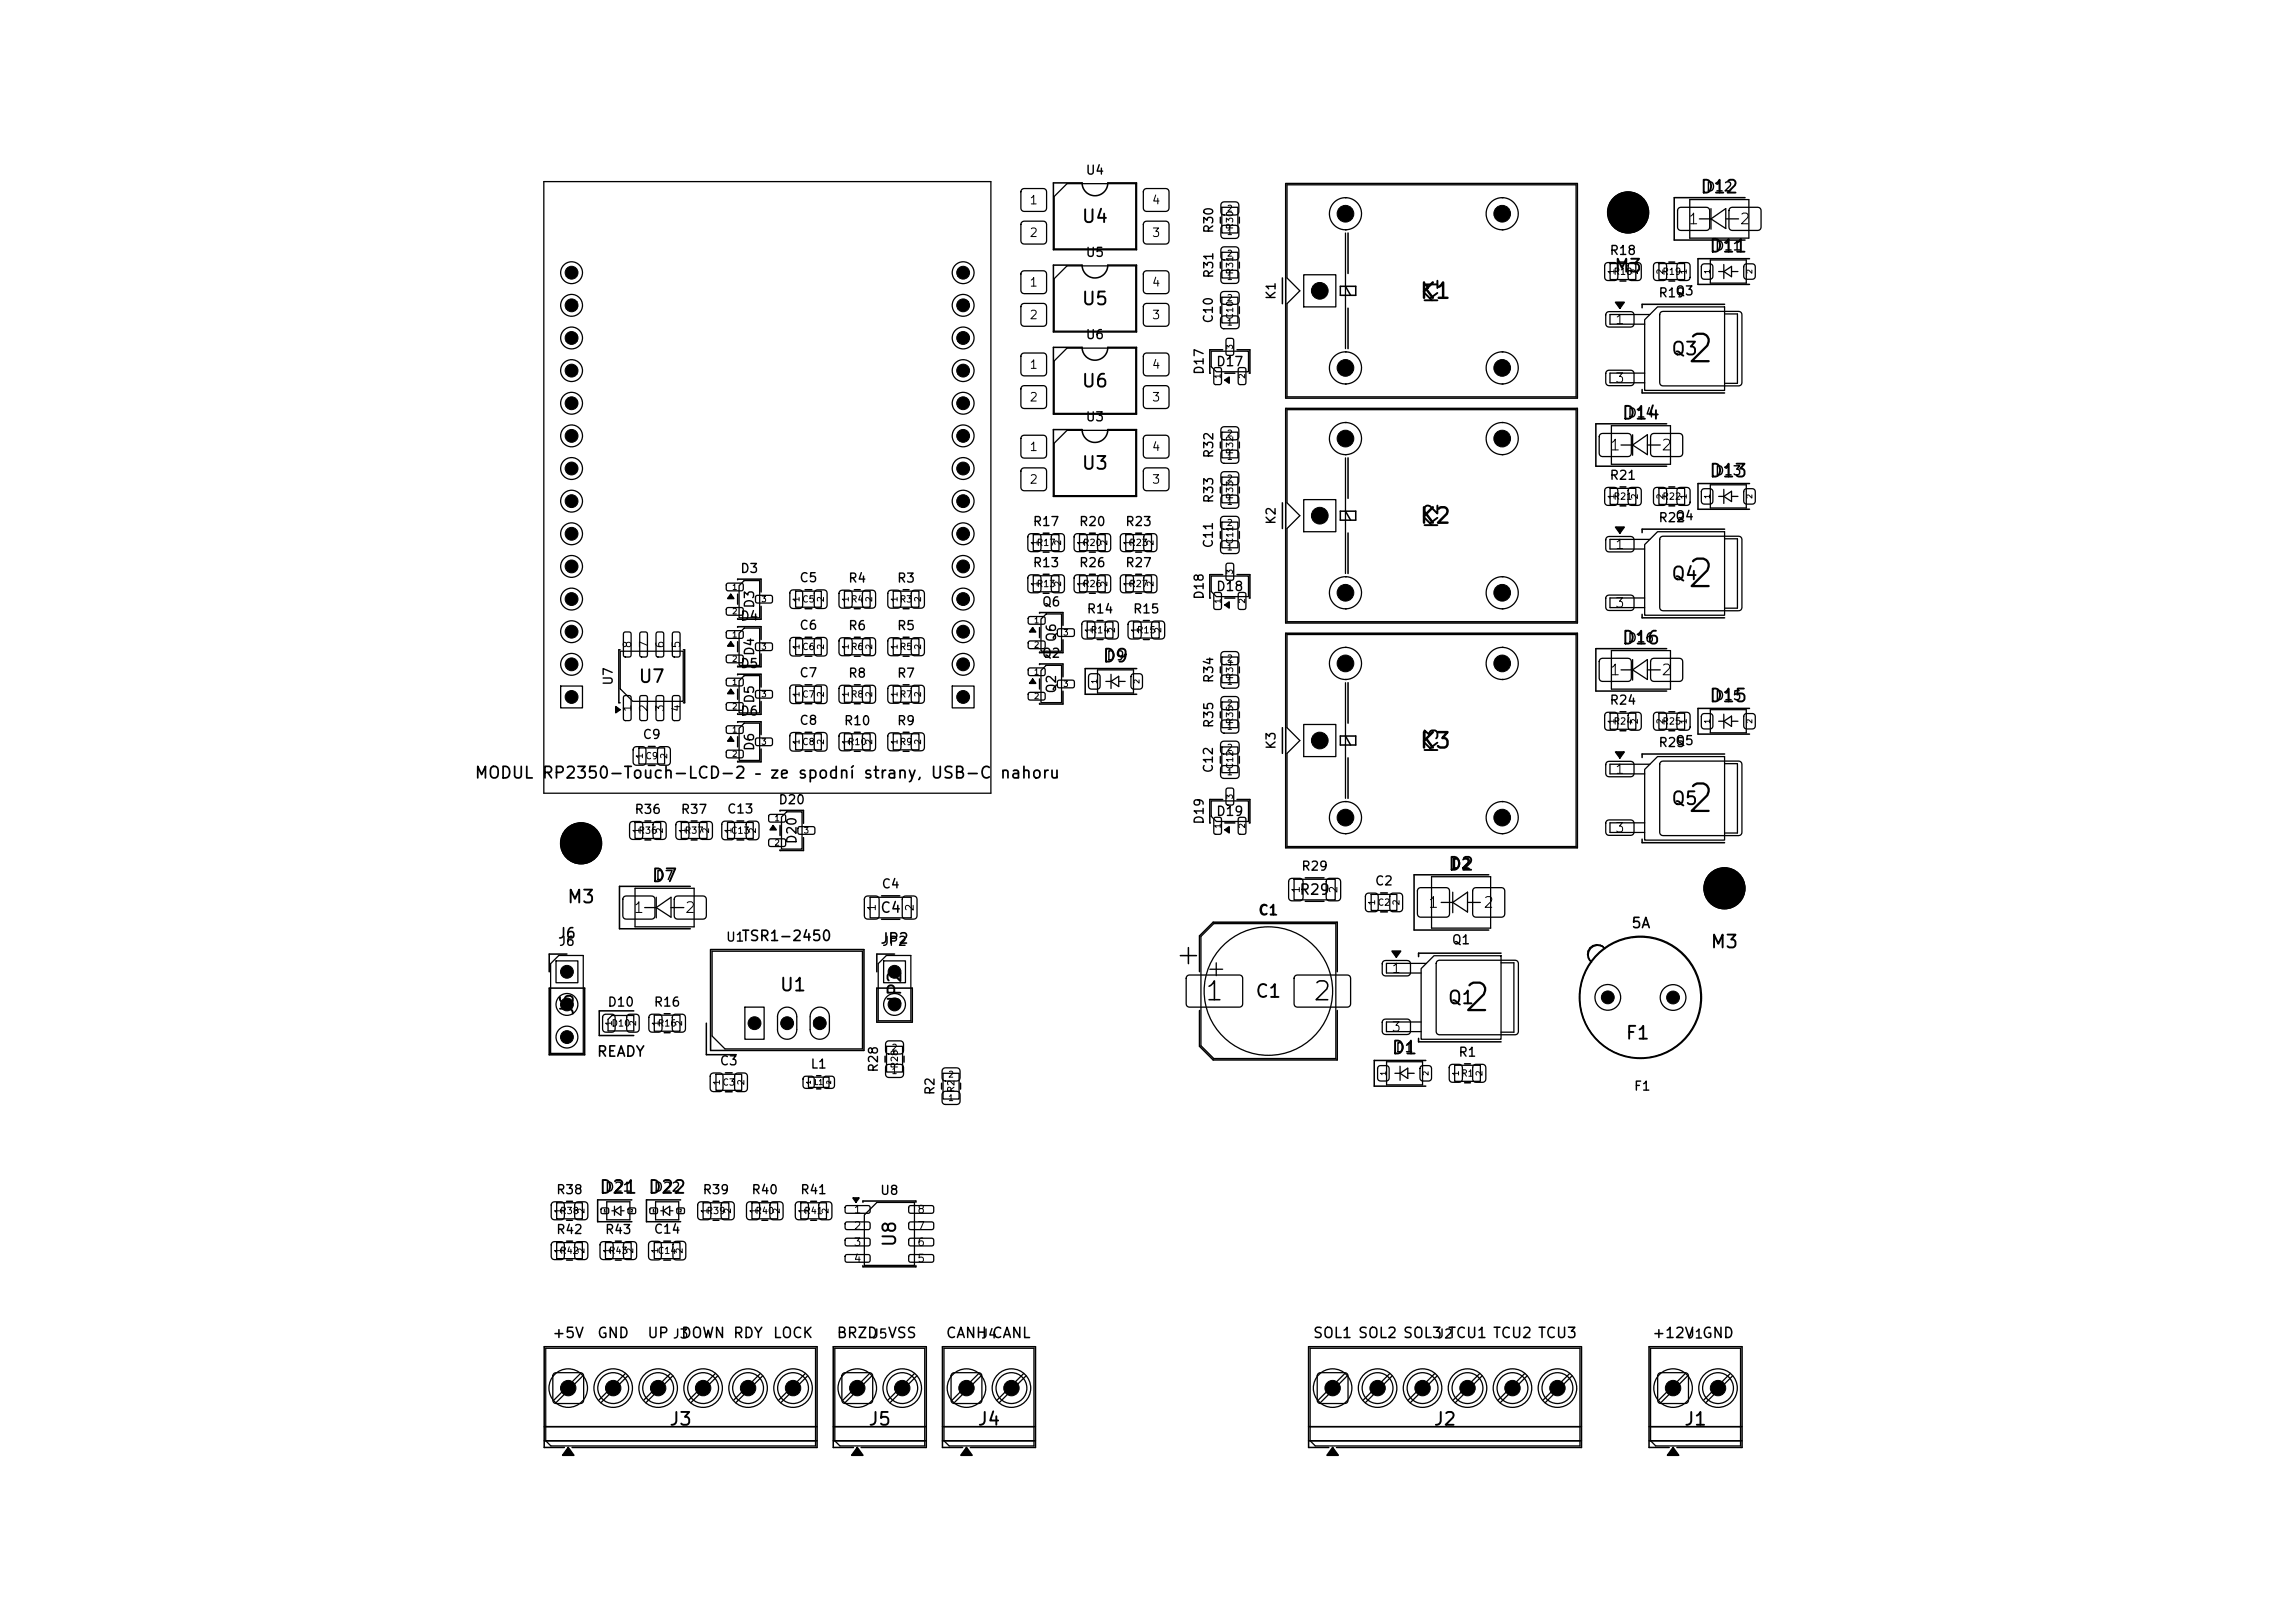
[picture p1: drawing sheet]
<svg xmlns="http://www.w3.org/2000/svg" width="297mm" height="210mm" viewBox="0 0 297 210" stroke-linecap="round" stroke-linejoin="round" font-family="sans-serif">
<defs><g id="words">
<g font-size="3.5">
<text x="218.1" y="47.8">2</text>
<text x="218.1" y="76.9">2</text>
<text x="218.1" y="106">2</text>
<text x="189.1" y="131.8">2</text>
</g>
<g font-size="2.4">
<text x="155.8" y="130.1">1</text>
<text x="169.7" y="130.1">2</text>
</g>
<g font-size="2">
<text x="183.6" y="39.1">K1</text>
<text x="183.6" y="68.2">K2</text>
<text x="183.6" y="97.3">K3</text>
</g>
<g font-size="1.7">
<text x="139.9" y="29.2">U4</text>
<text x="219.9" y="25.4">D12</text>
<text x="208.8" y="35.6">M3</text>
<text x="221.1" y="33.1">D11</text>
<text x="139.9" y="39.9">U5</text>
<text x="186.5" y="39.4" transform="rotate(-90 186.5 39.4)">K1</text>
<text x="216.2" y="46.4">Q3</text>
<text x="139.9" y="50.5">U6</text>
<text x="209.8" y="54.7">D14</text>
<text x="139.9" y="61.2">U3</text>
<text x="221.1" y="62.2">D13</text>
<text x="186.5" y="68.5" transform="rotate(-90 186.5 68.5)">K2</text>
<text x="216.2" y="75.5">Q4</text>
<text x="209.8" y="83.8">D16</text>
<text x="82.5" y="88.8">U7</text>
<text x="142.6" y="86.1">D9</text>
<text x="221.1" y="91.3">D15</text>
<text x="186.5" y="97.6" transform="rotate(-90 186.5 97.6)">K3</text>
<text x="216.2" y="104.6">Q5</text>
<text x="187.3" y="113">D2</text>
<text x="73.3" y="117.3">M3</text>
<text x="84.2" y="114.5">D7</text>
<text x="221.3" y="123.1">M3</text>
<text x="74.6" y="131.6" transform="rotate(-90 74.6 131.6)">J6</text>
<text x="100.8" y="128.7">U1</text>
<text x="117" y="130.3" transform="rotate(-90 117 130.3)">JP2</text>
<text x="162.4" y="129.5">C1</text>
<text x="187.3" y="130.3">Q1</text>
<text x="180" y="136.8">D1</text>
<text x="210.3" y="134.9">F1</text>
<text x="77.4" y="154.9">D21</text>
<text x="83.8" y="154.9">D22</text>
<text x="116.4" y="161.5" transform="rotate(-90 116.4 161.5)">U8</text>
<text x="86.5" y="184.9">J3</text>
<text x="112.3" y="184.9">J5</text>
<text x="126.4" y="184.9">J4</text>
<text x="185.4" y="184.9">J2</text>
<text x="217.8" y="184.9">J1</text>
</g>
<g font-size="1.5">
<text x="61.3" y="101.1">MODUL RP2350-Touch-LCD-2 – ze spodní strany, USB-C</text>
<text x="129.3" y="101.1">nahoru</text>
</g>
<g font-size="1.4">
<text x="173.3" y="28.7">5</text>
<text x="193.6" y="28.7">4</text>
<text x="218.4" y="29.4">1</text>
<text x="225" y="29.4">2</text>
<text x="170" y="38.7">1</text>
<text x="173.3" y="48.7">2</text>
<text x="193.6" y="48.7">3</text>
<text x="173.3" y="57.8">5</text>
<text x="193.6" y="57.8">4</text>
<text x="208.2" y="58.6">1</text>
<text x="214.9" y="58.6">2</text>
<text x="170" y="67.8">1</text>
<text x="173.3" y="77.8">2</text>
<text x="193.6" y="77.8">3</text>
<text x="173.3" y="86.9">5</text>
<text x="193.6" y="86.9">4</text>
<text x="208.2" y="87.7">1</text>
<text x="214.9" y="87.7">2</text>
<text x="170" y="96.9">1</text>
<text x="173.3" y="106.8">2</text>
<text x="193.6" y="106.8">3</text>
<text x="81.9" y="118.5">1</text>
<text x="88.5" y="118.5">2</text>
<text x="184.7" y="117.8">1</text>
<text x="191.9" y="117.8">2</text>
<text x="98.7" y="133.2" transform="rotate(-90 98.7 133.2)">1</text>
<text x="102.9" y="133.2" transform="rotate(-90 102.9 133.2)">2</text>
<text x="107.1" y="133.2" transform="rotate(-90 107.1 133.2)">3</text>
</g>
<g font-size="1.3">
<text x="187.7" y="112.8">D2</text>
<text x="113.8" y="118.4">C4</text>
<text x="162.7" y="118.8">C1</text>
<text x="168.1" y="116.1">R29</text>
<text x="72.1" y="121.8">J6</text>
<text x="95.9" y="122.1">TSR1-2450</text>
<text x="113.8" y="122.4">JP2</text>
<text x="211" y="120.4">5A</text>
<text x="77.1" y="137.1">READY</text>
<text x="71.4" y="173.5">+5V</text>
<text x="77.2" y="173.5">GND</text>
<text x="83.7" y="173.5">UP</text>
<text x="88" y="173.5">DOWN RDY</text>
<text x="99.9" y="173.5">LOCK</text>
<text x="108.2" y="173.5">BRZD</text>
<text x="114.8" y="173.5">VSS</text>
<text x="122.3" y="173.5">CANH CANL</text>
<text x="169.8" y="173.5">SOL1 SOL2 SOL3 TCU1 TCU2 TCU3</text>
<text x="213.7" y="173.5">+12V GND</text>
<text x="72.8" y="180.6">1</text>
<text x="78.6" y="180.6">2</text>
<text x="84.4" y="180.6">3</text>
<text x="90.2" y="180.6">4</text>
<text x="96" y="180.6">5</text>
<text x="101.9" y="180.6">6</text>
<text x="110.2" y="180.6">1</text>
<text x="116" y="180.6">2</text>
<text x="124.3" y="180.6">1</text>
<text x="130.1" y="180.6">2</text>
<text x="171.7" y="180.6">1</text>
<text x="177.5" y="180.6">2</text>
<text x="183.3" y="180.6">3</text>
<text x="189.1" y="180.6">4</text>
<text x="195" y="180.6">5</text>
<text x="200.8" y="180.6">6</text>
<text x="215.7" y="180.6">1</text>
<text x="221.6" y="180.6">2</text>
</g>
<g font-size="1.2">
<text x="140.4" y="22.9">U4</text>
<text x="220.7" y="25">D12</text>
<text x="140.4" y="33.5">U5</text>
<text x="157.3" y="30.3" transform="rotate(-90 157.3 30.3)">R30</text>
<text x="208.2" y="33.3">R18</text>
<text x="221.9" y="32.7">D11</text>
<text x="157.2" y="41.9" transform="rotate(-90 157.2 41.9)">C10</text>
<text x="157.3" y="36.1" transform="rotate(-90 157.3 36.1)">R31</text>
<text x="165.4" y="38.9" transform="rotate(-90 165.4 38.9)">K1</text>
<text x="214.5" y="38.8">R19</text>
<text x="216.7" y="38.5">Q3</text>
<text x="140.4" y="44.2">U6</text>
<text x="157.3" y="47.7">D17</text>
<text x="208.9" y="42.2">1</text>
<text x="156" y="48.6" transform="rotate(-90 156 48.6)">D17</text>
<text x="208.9" y="49.8">3</text>
<text x="140.4" y="54.8">U3</text>
<text x="157.3" y="59.4" transform="rotate(-90 157.3 59.4)">R32</text>
<text x="210.6" y="54.3">D14</text>
<text x="157.3" y="65.2" transform="rotate(-90 157.3 65.2)">R33</text>
<text x="208.2" y="62.4">R21</text>
<text x="221.9" y="61.8">D13</text>
<text x="133.6" y="68.4">R17</text>
<text x="139.6" y="68.4">R20</text>
<text x="145.5" y="68.4">R23</text>
<text x="157.2" y="71" transform="rotate(-90 157.2 71)">C11</text>
<text x="165.4" y="68" transform="rotate(-90 165.4 68)">K2</text>
<text x="208.9" y="71.3">1</text>
<text x="214.5" y="67.9">R22</text>
<text x="216.7" y="67.6">Q4</text>
<text x="95.7" y="74.4">D3</text>
<text x="103.4" y="75.6">C5</text>
<text x="109.7" y="75.7">R4</text>
<text x="116" y="75.7">R3</text>
<text x="133.6" y="73.7">R13</text>
<text x="139.6" y="73.7">R26</text>
<text x="145.5" y="73.7">R27</text>
<text x="156" y="77.7" transform="rotate(-90 156 77.7)">D18</text>
<text x="157.3" y="76.8">D18</text>
<text x="95.7" y="80.6">D4</text>
<text x="97.9" y="78.8" transform="rotate(-90 97.9 78.8)">D3</text>
<text x="103.4" y="81.8">C6</text>
<text x="109.7" y="81.8">R6</text>
<text x="116" y="81.8">R5</text>
<text x="134.8" y="78.7">Q6</text>
<text x="137" y="83.2" transform="rotate(-90 137 83.2)">Q6</text>
<text x="140.6" y="79.7">R14</text>
<text x="146.5" y="79.7">R15</text>
<text x="208.9" y="78.9">3</text>
<text x="210.6" y="83.4">D16</text>
<text x="79.6" y="88.8" transform="rotate(-90 79.6 88.8)">U7</text>
<text x="95.7" y="86.7">D5</text>
<text x="97.9" y="85" transform="rotate(-90 97.9 85)">D4</text>
<text x="103.4" y="87.9">C7</text>
<text x="109.7" y="88">R8</text>
<text x="116" y="88">R7</text>
<text x="134.8" y="85.4">Q2</text>
<text x="137" y="89.8" transform="rotate(-90 137 89.8)">Q2</text>
<text x="143.1" y="85.7">D9</text>
<text x="157.3" y="88.5" transform="rotate(-90 157.3 88.5)">R34</text>
<text x="83.1" y="95.9">C9</text>
<text x="95.7" y="92.9">D6</text>
<text x="97.9" y="91.1" transform="rotate(-90 97.9 91.1)">D5</text>
<text x="103.4" y="94.1">C8</text>
<text x="109.1" y="94.1">R10</text>
<text x="116" y="94.1">R9</text>
<text x="157.3" y="94.3" transform="rotate(-90 157.3 94.3)">R35</text>
<text x="208.2" y="91.5">R24</text>
<text x="221.9" y="90.9">D15</text>
<text x="97.9" y="97.3" transform="rotate(-90 97.9 97.3)">D6</text>
<text x="157.2" y="100.1" transform="rotate(-90 157.2 100.1)">C12</text>
<text x="165.4" y="97.1" transform="rotate(-90 165.4 97.1)">K3</text>
<text x="208.9" y="100.4">1</text>
<text x="214.5" y="97">R25</text>
<text x="216.7" y="96.7">Q5</text>
<text x="82" y="105.6">R36</text>
<text x="88" y="105.6">R37</text>
<text x="94" y="105.5">C13</text>
<text x="100.7" y="104.3">D20</text>
<text x="156" y="106.8" transform="rotate(-90 156 106.8)">D19</text>
<text x="157.3" y="105.9">D19</text>
<text x="103.4" y="109.3" transform="rotate(-90 103.4 109.3)">D20</text>
<text x="168.3" y="112.9">R29</text>
<text x="208.9" y="108">3</text>
<text x="84.8" y="114.2">D7</text>
<text x="114" y="115.2">C4</text>
<text x="177.9" y="114.9">C2</text>
<text x="72.3" y="122.7">J6</text>
<text x="93.9" y="122.1">U1</text>
<text x="187.8" y="122.5">Q1</text>
<text x="78.5" y="130.5">D10</text>
<text x="84.5" y="130.5">R16</text>
<text x="180" y="126.2">1</text>
<text x="180" y="133.8">3</text>
<text x="180.5" y="136.4">D1</text>
<text x="188.7" y="137">R1</text>
<text x="93.1" y="138.1">C3</text>
<text x="104.8" y="138.5">L1</text>
<text x="113.9" y="138.9" transform="rotate(-90 113.9 138.9)">R28</text>
<text x="121.2" y="141.8" transform="rotate(-90 121.2 141.8)">R2</text>
<text x="211.4" y="141.4">F1</text>
<text x="71.9" y="154.8">R38</text>
<text x="78.2" y="154.5">D21</text>
<text x="84.5" y="154.5">D22</text>
<text x="90.8" y="154.8">R39</text>
<text x="97.2" y="154.8">R40</text>
<text x="103.5" y="154.8">R41</text>
<text x="113.8" y="154.9">U8</text>
<text x="71.9" y="160">R42</text>
<text x="78.2" y="160">R43</text>
<text x="84.5" y="159.9">C14</text>
<text x="87" y="173.5">J3</text>
<text x="112.7" y="173.5">J5</text>
<text x="126.9" y="173.5">J4</text>
<text x="185.9" y="173.5">J2</text>
<text x="218.3" y="173.5">J1</text>
</g>
<g font-size="1.1">
<text x="133.1" y="26.7">1</text>
<text x="149" y="26.7">4</text>
<text x="133.1" y="30.9">2</text>
<text x="149" y="30.9">3</text>
<text x="133.1" y="37.4">1</text>
<text x="133.1" y="41.6">2</text>
<text x="149" y="41.6">3</text>
<text x="149" y="37.4">4</text>
<text x="133.1" y="48">1</text>
<text x="133.1" y="52.2">2</text>
<text x="149" y="52.2">3</text>
<text x="149" y="48">4</text>
<text x="133.1" y="58.6">1</text>
<text x="149" y="58.6">4</text>
<text x="133.1" y="62.9">2</text>
<text x="149" y="62.9">3</text>
<text x="207.4" y="129.9">2</text>
<text x="215.9" y="129.9">1</text>
</g>
<g font-size="1">
<text x="81.9" y="84" transform="rotate(-90 81.9 84)">8</text>
<text x="84" y="84" transform="rotate(-90 84 84)">7</text>
<text x="86.2" y="84" transform="rotate(-90 86.2 84)">6</text>
<text x="88.3" y="84" transform="rotate(-90 88.3 84)">5</text>
<text x="81.9" y="92.2" transform="rotate(-90 81.9 92.2)">1</text>
<text x="84" y="92.2" transform="rotate(-90 84 92.2)">2</text>
<text x="86.2" y="92.2" transform="rotate(-90 86.2 92.2)">3</text>
<text x="88.3" y="92.2" transform="rotate(-90 88.3 92.2)">4</text>
<text x="113.6" y="118" transform="rotate(-90 113.6 118)">1</text>
<text x="118.5" y="118" transform="rotate(-90 118.5 118)">2</text>
<text x="168.4" y="115.7" transform="rotate(-90 168.4 115.7)">1</text>
<text x="173.3" y="115.7" transform="rotate(-90 173.3 115.7)">2</text>
<text x="110.4" y="157.3">1</text>
<text x="110.4" y="159.4">2</text>
<text x="110.4" y="161.5">3</text>
<text x="118.6" y="161.5">6</text>
<text x="118.6" y="159.4">7</text>
<text x="118.6" y="157.3">8</text>
<text x="110.4" y="163.6">4</text>
<text x="118.6" y="163.6">5</text>
</g>
<g font-size=".9">
<text x="73" y="40.2">13</text>
<text x="73" y="36">14</text>
<text x="123.7" y="40.2">13</text>
<text x="123.7" y="36">14</text>
<text x="73" y="44.4">12</text>
<text x="123.7" y="44.4">12</text>
<text x="73" y="52.9">10</text>
<text x="73" y="48.7">11</text>
<text x="123.7" y="52.9">10</text>
<text x="123.7" y="48.7">11</text>
<text x="73.4" y="57.1">9</text>
<text x="124.1" y="57.1">9</text>
<text x="73.4" y="65.6">7</text>
<text x="73.4" y="61.3">8</text>
<text x="124.1" y="65.6">7</text>
<text x="124.1" y="61.3">8</text>
<text x="73.4" y="69.8">6</text>
<text x="124.1" y="69.8">6</text>
<text x="73.4" y="74">5</text>
<text x="124.1" y="74">5</text>
<text x="73.4" y="82.5">3</text>
<text x="73.4" y="78.2">4</text>
<text x="124.1" y="82.5">3</text>
<text x="124.1" y="78.2">4</text>
<text x="73.4" y="86.7">2</text>
<text x="124.1" y="86.7">2</text>
<text x="73.4" y="90.9">1</text>
<text x="124.1" y="90.9">1</text>
<text x="72.8" y="126.5">1</text>
<text x="72.8" y="130.7">2</text>
<text x="115.2" y="126.5">1</text>
<text x="72.8" y="134.9">3</text>
</g>
<g font-size=".8">
<text x="158.7" y="27.6">2</text>
<text x="159.8" y="29.8" transform="rotate(-90 159.8 29.8)">R30</text>
<text x="158.7" y="30.6">1</text>
<text x="158.7" y="33.4">2</text>
<text x="159.8" y="35.6" transform="rotate(-90 159.8 35.6)">R31</text>
<text x="208.7" y="35.8">R18</text>
<text x="209.1" y="35.6" transform="rotate(-90 209.1 35.6)">1</text>
<text x="212.1" y="35.6" transform="rotate(-90 212.1 35.6)">2</text>
<text x="215.1" y="35.8">R19</text>
<text x="215.4" y="35.6" transform="rotate(-90 215.4 35.6)">2</text>
<text x="218.5" y="35.6" transform="rotate(-90 218.5 35.6)">1</text>
<text x="158.7" y="39.2">2</text>
<text x="158.7" y="36.4">1</text>
<text x="159.8" y="41.4" transform="rotate(-90 159.8 41.4)">C10</text>
<text x="158.7" y="42.3">1</text>
<text x="158.7" y="59.7">1</text>
<text x="158.7" y="56.7">2</text>
<text x="159.8" y="58.9" transform="rotate(-90 159.8 58.9)">R32</text>
<text x="158.7" y="65.5">1</text>
<text x="158.7" y="62.5">2</text>
<text x="159.8" y="64.7" transform="rotate(-90 159.8 64.7)">R33</text>
<text x="208.7" y="64.9">R21</text>
<text x="209.1" y="64.7" transform="rotate(-90 209.1 64.7)">1</text>
<text x="212.1" y="64.7" transform="rotate(-90 212.1 64.7)">2</text>
<text x="215.1" y="64.9">R22</text>
<text x="215.4" y="64.7" transform="rotate(-90 215.4 64.7)">2</text>
<text x="218.5" y="64.7" transform="rotate(-90 218.5 64.7)">1</text>
<text x="134.1" y="70.8">R17</text>
<text x="134.5" y="70.7" transform="rotate(-90 134.5 70.7)">1</text>
<text x="137.5" y="70.7" transform="rotate(-90 137.5 70.7)">2</text>
<text x="140.1" y="70.8">R20</text>
<text x="140.4" y="70.7" transform="rotate(-90 140.4 70.7)">1</text>
<text x="143.5" y="70.7" transform="rotate(-90 143.5 70.7)">2</text>
<text x="146.1" y="70.8">R23</text>
<text x="146.4" y="70.7" transform="rotate(-90 146.4 70.7)">1</text>
<text x="149.5" y="70.7" transform="rotate(-90 149.5 70.7)">2</text>
<text x="158.7" y="71.4">1</text>
<text x="158.7" y="68.3">2</text>
<text x="159.8" y="70.5" transform="rotate(-90 159.8 70.5)">C11</text>
<text x="103.7" y="78" transform="rotate(-90 103.7 78)">1</text>
<text x="106.8" y="78" transform="rotate(-90 106.8 78)">2</text>
<text x="110" y="78" transform="rotate(-90 110 78)">1</text>
<text x="113.1" y="78" transform="rotate(-90 113.1 78)">2</text>
<text x="116.3" y="78" transform="rotate(-90 116.3 78)">1</text>
<text x="119.4" y="78" transform="rotate(-90 119.4 78)">2</text>
<text x="134.1" y="76.2">R13</text>
<text x="134.5" y="76" transform="rotate(-90 134.5 76)">1</text>
<text x="137.5" y="76" transform="rotate(-90 137.5 76)">2</text>
<text x="140.1" y="76.2">R26</text>
<text x="140.4" y="76" transform="rotate(-90 140.4 76)">1</text>
<text x="143.5" y="76" transform="rotate(-90 143.5 76)">2</text>
<text x="146.1" y="76.2">R27</text>
<text x="146.4" y="76" transform="rotate(-90 146.4 76)">1</text>
<text x="149.5" y="76" transform="rotate(-90 149.5 76)">2</text>
<text x="103.7" y="78.2">C5</text>
<text x="110" y="78.2">R4</text>
<text x="116.4" y="78.2">R3</text>
<text x="141.1" y="82.2">R14</text>
<text x="141.4" y="82" transform="rotate(-90 141.4 82)">1</text>
<text x="144.5" y="82" transform="rotate(-90 144.5 82)">2</text>
<text x="147.1" y="82.2">R15</text>
<text x="147.4" y="82" transform="rotate(-90 147.4 82)">1</text>
<text x="150.5" y="82" transform="rotate(-90 150.5 82)">2</text>
<text x="103.7" y="84.1" transform="rotate(-90 103.7 84.1)">1</text>
<text x="103.7" y="84.3">C6</text>
<text x="106.8" y="84.1" transform="rotate(-90 106.8 84.1)">2</text>
<text x="110" y="84.1" transform="rotate(-90 110 84.1)">1</text>
<text x="110" y="84.3">R6</text>
<text x="113.1" y="84.1" transform="rotate(-90 113.1 84.1)">2</text>
<text x="116.3" y="84.1" transform="rotate(-90 116.3 84.1)">1</text>
<text x="116.4" y="84.3">R5</text>
<text x="119.4" y="84.1" transform="rotate(-90 119.4 84.1)">2</text>
<text x="158.7" y="88.8">1</text>
<text x="158.7" y="85.7">2</text>
<text x="159.8" y="88" transform="rotate(-90 159.8 88)">R34</text>
<text x="103.7" y="90.3" transform="rotate(-90 103.7 90.3)">1</text>
<text x="103.7" y="90.5">C7</text>
<text x="106.8" y="90.3" transform="rotate(-90 106.8 90.3)">2</text>
<text x="110" y="90.3" transform="rotate(-90 110 90.3)">1</text>
<text x="110" y="90.5">R8</text>
<text x="113.1" y="90.3" transform="rotate(-90 113.1 90.3)">2</text>
<text x="116.3" y="90.3" transform="rotate(-90 116.3 90.3)">1</text>
<text x="116.4" y="90.5">R7</text>
<text x="119.4" y="90.3" transform="rotate(-90 119.4 90.3)">2</text>
<text x="158.7" y="94.6">1</text>
<text x="158.7" y="91.6">2</text>
<text x="159.8" y="93.8" transform="rotate(-90 159.8 93.8)">R35</text>
<text x="208.7" y="94">R24</text>
<text x="209.1" y="93.8" transform="rotate(-90 209.1 93.8)">1</text>
<text x="212.1" y="93.8" transform="rotate(-90 212.1 93.8)">2</text>
<text x="215.1" y="94">R25</text>
<text x="215.4" y="93.8" transform="rotate(-90 215.4 93.8)">2</text>
<text x="218.5" y="93.8" transform="rotate(-90 218.5 93.8)">1</text>
<text x="83.4" y="98.3" transform="rotate(-90 83.4 98.3)">1</text>
<text x="83.4" y="98.4">C9</text>
<text x="86.5" y="98.3" transform="rotate(-90 86.5 98.3)">2</text>
<text x="103.7" y="96.4" transform="rotate(-90 103.7 96.4)">1</text>
<text x="103.7" y="96.6">C8</text>
<text x="106.8" y="96.4" transform="rotate(-90 106.8 96.4)">2</text>
<text x="109.7" y="96.6">R10</text>
<text x="110" y="96.4" transform="rotate(-90 110 96.4)">1</text>
<text x="113.1" y="96.4" transform="rotate(-90 113.1 96.4)">2</text>
<text x="116.3" y="96.4" transform="rotate(-90 116.3 96.4)">1</text>
<text x="116.4" y="96.6">R9</text>
<text x="119.4" y="96.4" transform="rotate(-90 119.4 96.4)">2</text>
<text x="158.7" y="100.5">1</text>
<text x="158.7" y="97.3">2</text>
<text x="159.8" y="99.6" transform="rotate(-90 159.8 99.6)">C12</text>
<text x="82.9" y="107.9" transform="rotate(-90 82.9 107.9)">1</text>
<text x="86" y="107.9" transform="rotate(-90 86 107.9)">2</text>
<text x="88.9" y="107.9" transform="rotate(-90 88.9 107.9)">1</text>
<text x="91.9" y="107.9" transform="rotate(-90 91.9 107.9)">2</text>
<text x="94.8" y="107.9" transform="rotate(-90 94.8 107.9)">1</text>
<text x="98" y="107.9" transform="rotate(-90 98 107.9)">2</text>
<text x="82.6" y="108.1">R36</text>
<text x="88.5" y="108.1">R37</text>
<text x="94.5" y="108.1">C13</text>
<text x="178.1" y="117.2" transform="rotate(-90 178.1 117.2)">1</text>
<text x="178.2" y="117.4">C2</text>
<text x="181.3" y="117.2" transform="rotate(-90 181.3 117.2)">2</text>
<text x="79.1" y="133">D10</text>
<text x="79.4" y="132.8" transform="rotate(-90 79.4 132.8)">1</text>
<text x="82.5" y="132.8" transform="rotate(-90 82.5 132.8)">2</text>
<text x="85" y="133">R16</text>
<text x="85.4" y="132.8" transform="rotate(-90 85.4 132.8)">1</text>
<text x="88.4" y="132.8" transform="rotate(-90 88.4 132.8)">2</text>
<text x="115.3" y="136.1">2</text>
<text x="93.3" y="140.5" transform="rotate(-90 93.3 140.5)">1</text>
<text x="93.4" y="140.7">C3</text>
<text x="96.5" y="140.5" transform="rotate(-90 96.5 140.5)">2</text>
<text x="115.3" y="139.2">1</text>
<text x="116.4" y="138.3" transform="rotate(-90 116.4 138.3)">R28</text>
<text x="122.6" y="142.7">1</text>
<text x="122.6" y="139.6">2</text>
<text x="123.7" y="141.4" transform="rotate(-90 123.7 141.4)">R2</text>
<text x="189" y="139.3" transform="rotate(-90 189 139.3)">1</text>
<text x="189" y="139.5">R1</text>
<text x="192" y="139.3" transform="rotate(-90 192 139.3)">2</text>
<text x="72.4" y="157.3">R38</text>
<text x="72.8" y="157.1" transform="rotate(-90 72.8 157.1)">1</text>
<text x="75.8" y="157.1" transform="rotate(-90 75.8 157.1)">2</text>
<text x="91.4" y="157.3">R39</text>
<text x="91.7" y="157.1" transform="rotate(-90 91.7 157.1)">1</text>
<text x="94.8" y="157.1" transform="rotate(-90 94.8 157.1)">2</text>
<text x="97.7" y="157.3">R40</text>
<text x="98" y="157.1" transform="rotate(-90 98 157.1)">1</text>
<text x="101.1" y="157.1" transform="rotate(-90 101.1 157.1)">2</text>
<text x="104" y="157.3">R41</text>
<text x="104.4" y="157.1" transform="rotate(-90 104.4 157.1)">1</text>
<text x="107.4" y="157.1" transform="rotate(-90 107.4 157.1)">2</text>
<text x="72.4" y="162.5">R42</text>
<text x="72.8" y="162.3" transform="rotate(-90 72.8 162.3)">1</text>
<text x="75.8" y="162.3" transform="rotate(-90 75.8 162.3)">2</text>
<text x="78.7" y="162.5">R43</text>
<text x="79.1" y="162.3" transform="rotate(-90 79.1 162.3)">1</text>
<text x="82.1" y="162.3" transform="rotate(-90 82.1 162.3)">2</text>
<text x="85" y="162.5">C14</text>
<text x="85.4" y="162.3" transform="rotate(-90 85.4 162.3)">1</text>
<text x="88.5" y="162.3" transform="rotate(-90 88.5 162.3)">2</text>
</g>
<g font-size=".7">
<text x="221.4" y="35.5" transform="rotate(-90 221.4 35.5)">1</text>
<text x="226.9" y="35.5" transform="rotate(-90 226.9 35.5)">2</text>
<text x="159.7" y="45.3" transform="rotate(-90 159.7 45.3)">3</text>
<text x="158.1" y="49.1" transform="rotate(-90 158.1 49.1)">1</text>
<text x="161.3" y="49.1" transform="rotate(-90 161.3 49.1)">2</text>
<text x="221.4" y="64.6" transform="rotate(-90 221.4 64.6)">1</text>
<text x="226.9" y="64.6" transform="rotate(-90 226.9 64.6)">2</text>
<text x="94.7" y="76.5">1</text>
<text x="159.7" y="74.4" transform="rotate(-90 159.7 74.4)">3</text>
<text x="94.7" y="79.7">2</text>
<text x="94.7" y="82.7">1</text>
<text x="98.4" y="78.1">3</text>
<text x="133.7" y="80.8">1</text>
<text x="133.7" y="84">2</text>
<text x="137.5" y="82.4">3</text>
<text x="158.1" y="78.2" transform="rotate(-90 158.1 78.2)">1</text>
<text x="161.3" y="78.2" transform="rotate(-90 161.3 78.2)">2</text>
<text x="94.7" y="88.8">1</text>
<text x="94.7" y="85.8">2</text>
<text x="98.4" y="84.2">3</text>
<text x="133.7" y="87.5">1</text>
<text x="137.5" y="89.1">3</text>
<text x="142.1" y="88.6" transform="rotate(-90 142.1 88.6)">1</text>
<text x="147.6" y="88.6" transform="rotate(-90 147.6 88.6)">2</text>
<text x="94.7" y="95">1</text>
<text x="94.7" y="92">2</text>
<text x="98.4" y="90.4">3</text>
<text x="133.7" y="90.6">2</text>
<text x="221.4" y="93.7" transform="rotate(-90 221.4 93.7)">1</text>
<text x="226.9" y="93.7" transform="rotate(-90 226.9 93.7)">2</text>
<text x="94.7" y="98.1">2</text>
<text x="98.4" y="96.5">3</text>
<text x="100.2" y="106.4">1</text>
<text x="158.1" y="107.3" transform="rotate(-90 158.1 107.3)">1</text>
<text x="159.7" y="103.5" transform="rotate(-90 159.7 103.5)">3</text>
<text x="161.3" y="107.3" transform="rotate(-90 161.3 107.3)">2</text>
<text x="100.2" y="109.6">2</text>
<text x="103.9" y="108">3</text>
<text x="105.3" y="140.5">L1</text>
<text x="179.5" y="139.3" transform="rotate(-90 179.5 139.3)">1</text>
<text x="185" y="139.3" transform="rotate(-90 185 139.3)">2</text>
</g>
<g font-size=".5">
<text x="105" y="140.3" transform="rotate(-90 105 140.3)">1</text>
<text x="107.7" y="140.3" transform="rotate(-90 107.7 140.3)">2</text>
</g>
<g font-size=".3">
<text x="78.1" y="156.9">1</text>
<text x="81.6" y="156.9">2</text>
<text x="84.4" y="156.9">1</text>
<text x="87.9" y="156.9">2</text>
</g>
</g></defs>
<g fill="none" stroke="#000" stroke-width=".17">
<path d="M70.4 23.5h57.8v79.1h-57.8zM132.2 35.2l.3-.2h2.5a.42 .42 0 0 1 .4 .5v2.1a.42 .42 0 0 1-.4 .4h-2.5a.42 .42 0 0 1-.4-.4v-2.1zM132.2 39.4l.3-.1h2.5a.42 .42 0 0 1 .4 .4v2.1a.42 .42 0 0 1-.4 .4h-2.5a.42 .42 0 0 1-.4-.4v-2.1zM132.2 24.5l.3-.1h2.5a.42 .42 0 0 1 .4 .4v2.1a.42 .42 0 0 1-.4 .5h-2.5a.42 .42 0 0 1-.4-.5v-2.1zM132.2 28.7l.3-.1h2.5a.42 .42 0 0 1 .4 .4v2.2a.42 .42 0 0 1-.4 .4h-2.5a.42 .42 0 0 1-.4-.4v-2.2zM136.4 25.4l1.7-1.6h8.9v8.4h-10.6zM138.1 34.4h8.9v8.5h-10.6v-6.8zM148.1 39.4l.3-.1h2.5a.42 .42 0 0 1 .4 .4v2.1a.42 .42 0 0 1-.4 .4h-2.5a.42 .42 0 0 1-.4-.4v-2.1zM148.1 35.2l.3-.2h2.5a.42 .42 0 0 1 .4 .5v2.1a.42 .42 0 0 1-.4 .4h-2.5a.42 .42 0 0 1-.4-.4v-2.1zM148.1 28.7l.3-.1h2.5a.42 .42 0 0 1 .4 .4v2.2a.42 .42 0 0 1-.4 .4h-2.5a.42 .42 0 0 1-.4-.4v-2.2zM148.1 24.5l.3-.1h2.5a.42 .42 0 0 1 .4 .4v2.1a.42 .42 0 0 1-.4 .5h-2.5a.42 .42 0 0 1-.4-.5v-2.1zM158.1 37.8l.3-.1h1.5a.42 .42 0 0 1 .5 .4v.9a.42 .42 0 0 1-.5 .4h-1.5a.42 .42 0 0 1-.4-.4v-.9z"/>
<path d="M158.1 29.3l.3-.1h1.5a.42 .42 0 0 1 .4 .4v.8a.42 .42 0 0 1-.4 .5h-1.5a.42 .42 0 0 1-.4-.5v-.8zM158.1 26.2l.3-.1h1.5a.42 .42 0 0 1 .4 .4v.9a.42 .42 0 0 1-.4 .4h-1.5a.42 .42 0 0 1-.4-.4v-.9zM158.1 35.1l.3-.1h1.5a.42 .42 0 0 1 .4 .4v.9a.42 .42 0 0 1-.4 .4h-1.5a.42 .42 0 0 1-.4-.4v-.9zM158.1 32.1l.3-.2h1.5a.42 .42 0 0 1 .4 .5v.8a.42 .42 0 0 1-.4 .4h-1.5a.42 .42 0 0 1-.4-.4v-.8zM158.1 26.8h2.1v3.3h-2.1zM158.1 38.5h2.1v3.3h-2.1zM158.1 32.6h2.1v3.4h-2.1zM166.6 23.9h37.4v27.4h-37.4v-12l1.6-1.7-1.6-1.6zM168.7 35.6h4.2v4.1h-4.2zM174.1 25.6a2.08 2.08 0 0 1 2.1 2.1 2.08 2.08 0 0 1-2.1 2M174.1 25.6a2.08 2.08 0 0 0-2.1 2.1 2.08 2.08 0 0 0 2.1 2M174.1 29.7h.1"/>
<path d="M174.1 25.6h.1M174.1 30.1v15M194.4 25.6a2.08 2.08 0 0 1 2.1 2.1 2.08 2.08 0 0 1-2.1 2M194.4 25.6a2.08 2.08 0 0 0-2.1 2.1 2.08 2.08 0 0 0 2.1 2M194.4 29.7h.1M194.4 25.6h.1M207.8 34.1l.3-.1h.9a.42 .42 0 0 1 .4 .4v1.5a.42 .42 0 0 1-.4 .4h-.9a.42 .42 0 0 1-.4-.4v-1.5zM208.4 34.1h3.3v2.1h-3.3zM210.8 34.1l.3-.1h.9a.42 .42 0 0 1 .4 .4v1.5a.42 .42 0 0 1-.4 .4h-.9a.42 .42 0 0 1-.4-.4v-1.5zM214.1 34.1l.3-.1h.9a.42 .42 0 0 1 .4 .4v1.5a.42 .42 0 0 1-.4 .4h-.9a.42 .42 0 0 1-.4-.4v-1.5zM214.7 34.1h3.3v2.1h-3.3zM217.1 34.1l.3-.1h.9a.42 .42 0 0 1 .4 .4v1.5a.42 .42 0 0 1-.4 .4h-.9a.42 .42 0 0 1-.4-.4v-1.5z"/>
<path d="M217.2 26.9l.3-.1h3.3a.42 .42 0 0 1 .5 .4v2.2a.42 .42 0 0 1-.5 .4h-3.3a.42 .42 0 0 1-.4-.4v-2.2zM218.7 25.8h7.6v5h-7.6zM219.9 28.3h1.5M220.3 34.2l.2-.1h.8a.37 .37 0 0 1 .4 .4v1.3a.37 .37 0 0 1-.4 .3h-.8a.37 .37 0 0 1-.3-.3v-1.3zM221.3 33.6h4.7v3h-4.7zM221.4 27v2.7M221.4 28.3l1.9-1.3v2.6zM222.4 35.1h.7M223.1 34.2v1.9M223.1 35.1l1-.6v1.3zM223.3 28.3h1.7M223.9 26.9l.3-.1h3.3a.42 .42 0 0 1 .4 .4v2.2a.42 .42 0 0 1-.4 .4h-3.3a.42 .42 0 0 1-.5-.4v-2.2z"/>
<path d="M224.1 35.1h.8M225.8 34.2l.2-.1h.8a.37 .37 0 0 1 .4 .4v1.3a.37 .37 0 0 1-.4 .3h-.8a.37 .37 0 0 1-.3-.3v-1.3zM132.2 56.4l.3-.1h2.5a.42 .42 0 0 1 .4 .4v2.2a.42 .42 0 0 1-.4 .4h-2.5a.42 .42 0 0 1-.4-.4v-2.2zM132.2 45.8l.3-.1h2.5a.42 .42 0 0 1 .4 .4v2.1a.42 .42 0 0 1-.4 .4h-2.5a.42 .42 0 0 1-.4-.4v-2.1zM132.2 50l.3-.1h2.5a.42 .42 0 0 1 .4 .4v2.1a.42 .42 0 0 1-.4 .5h-2.5a.42 .42 0 0 1-.4-.5v-2.1zM136.4 57.3l1.7-1.6h8.9v8.4h-10.6zM138.1 45h8.9v8.5h-10.6v-6.8zM148.1 56.4l.3-.1h2.5a.42 .42 0 0 1 .4 .4v2.2a.42 .42 0 0 1-.4 .4h-2.5a.42 .42 0 0 1-.4-.4v-2.2zM148.1 50l.3-.1h2.5a.42 .42 0 0 1 .4 .4v2.1a.42 .42 0 0 1-.4 .5h-2.5a.42 .42 0 0 1-.4-.5v-2.1zM148.1 45.8l.3-.1h2.5a.42 .42 0 0 1 .4 .4v2.1a.42 .42 0 0 1-.4 .4h-2.5a.42 .42 0 0 1-.4-.4v-2.1zM156.7 45.4h4.9v2.7h-4.2l-.7-.7zM157.2 47.6h.6l.3 .1v1.8l-.2 .2-.6 .1-.2-.2v-1.8z"/>
<path d="M158.1 41l.3-.1h1.5a.42 .42 0 0 1 .5 .4v.8a.42 .42 0 0 1-.5 .4h-1.5a.42 .42 0 0 1-.4-.4v-.8zM158.1 58.4l.3-.2h1.5a.42 .42 0 0 1 .4 .5v.8a.42 .42 0 0 1-.4 .5h-1.5a.42 .42 0 0 1-.4-.5v-.8zM158.1 55.3l.3-.1h1.5a.42 .42 0 0 1 .4 .4v.9a.42 .42 0 0 1-.4 .4h-1.5a.42 .42 0 0 1-.4-.4v-.9zM158.1 55.9h2.1v3.3h-2.1zM158.7 43.9l.7-.1 .2 .1 .1 1.8-.2 .3h-.6l-.2-.2v-1.8zM160.3 47.6h.7l.2 .1v1.8l-.1 .2-.6 .1-.2-.2-.1-1.8zM166.6 53h37.4v27.4h-37.4v-12l1.6-1.7-1.6-1.6zM174.1 54.7a2.08 2.08 0 0 1 2.1 2 2.08 2.08 0 0 1-2.1 2.1M174.1 54.7a2.08 2.08 0 0 0-2.1 2 2.08 2.08 0 0 0 2.1 2.1M174.1 45.5a2.08 2.08 0 0 1 2.1 2.1 2.08 2.08 0 0 1-2.1 2.1M174.1 45.5a2.08 2.08 0 0 0-2.1 2.1 2.08 2.08 0 0 0 2.1 2.1M174.1 58.8h.1"/>
<path d="M174.1 54.7h.1M174.1 49.7h.1M174.1 45.5h.1M174.1 59.2v15M194.4 54.7a2.08 2.08 0 0 1 2.1 2 2.08 2.08 0 0 1-2.1 2.1M194.4 54.7a2.08 2.08 0 0 0-2.1 2 2.08 2.08 0 0 0 2.1 2.1M194.4 45.5a2.08 2.08 0 0 1 2.1 2.1 2.08 2.08 0 0 1-2.1 2.1M194.4 45.5a2.08 2.08 0 0 0-2.1 2.1 2.08 2.08 0 0 0 2.1 2.1M194.4 58.8h.1M194.4 54.7h.1M194.4 49.7h.1M194.4 45.5h.1"/>
<path d="M207.1 56.2l.3-.1h3.3a.42 .42 0 0 1 .4 .4v2.2a.42 .42 0 0 1-.4 .4h-3.3a.42 .42 0 0 1-.4-.4v-2.2zM207.9 40.4l.3-.1h2.8a.42 .42 0 0 1 .5 .4v1.2a.42 .42 0 0 1-.5 .4h-2.8a.42 .42 0 0 1-.4-.4v-1.2zM207.9 48l.3-.1h2.8a.42 .42 0 0 1 .5 .4v1.2a.42 .42 0 0 1-.5 .4h-2.8a.42 .42 0 0 1-.4-.4v-1.2zM208.5 55.1h7.7v5h-7.7zM209.8 57.6h1.5M211.3 56.3v2.6M211.3 57.6l1.9-1.3v2.5zM212.8 48.3h-4.4v1.2h4.4M212.8 41.4l1.7-1.7h8.7v10.8h-10.4zM213.2 57.6h1.7M213.5 40.7h-5.1v1.2h4.4M213.7 56.2l.3-.1h3.3a.42 .42 0 0 1 .5 .4v2.2a.42 .42 0 0 1-.5 .4h-3.3a.42 .42 0 0 1-.4-.4v-2.2z"/>
<path d="M214.9 40.4l.3-.1h9.8a.42 .42 0 0 1 .4 .4v8.8a.42 .42 0 0 1-.4 .4h-9.8a.42 .42 0 0 1-.4-.4v-8.8zM223.2 40.6h1.6v9h-1.6M94.1 75.5h.1h1.8l.2 .2v.6l-.3 .2-1.8-.1-.1-.2zM94.1 78.7l.1-.1h1.8l.2 .3v.6l-.3 .1h-1.8l-.1-.2zM96.3 75.1h2v4.8h-2.7v-4.1zM97.8 77.1l.2-.1 1.8 .1 .2 .2v.6l-.3 .1h-1.8l-.1-.2zM102.3 76.4l.3-.1h.9a.42 .42 0 0 1 .4 .4v1.6a.42 .42 0 0 1-.4 .4h-.9a.42 .42 0 0 1-.4-.4v-1.6zM103 76.5h3.3v2.1h-3.3zM105.5 76.4l.3-.1h.8a.42 .42 0 0 1 .4 .4v1.6a.42 .42 0 0 1-.4 .4h-.8a.42 .42 0 0 1-.4-.4v-1.6zM108.7 76.5l.3-.1h.9a.42 .42 0 0 1 .4 .4v1.5a.42 .42 0 0 1-.4 .4h-.9a.42 .42 0 0 1-.4-.4v-1.5zM109.3 76.5h3.3v2.1h-3.3zM111.7 76.5l.3-.1h.9a.42 .42 0 0 1 .4 .4v1.5a.42 .42 0 0 1-.4 .4h-.9a.42 .42 0 0 1-.4-.4v-1.5z"/>
<path d="M115 76.5l.3-.1h.9a.42 .42 0 0 1 .4 .4v1.5a.42 .42 0 0 1-.4 .4h-.9a.42 .42 0 0 1-.4-.4v-1.5zM115.6 76.5h3.3v2.1h-3.3zM118 76.5l.3-.1h.9a.42 .42 0 0 1 .4 .4v1.5a.42 .42 0 0 1-.4 .4h-.9a.42 .42 0 0 1-.4-.4v-1.5zM132.2 60.7l.3-.2h2.5a.42 .42 0 0 1 .4 .5v2.1a.42 .42 0 0 1-.4 .4h-2.5a.42 .42 0 0 1-.4-.4v-2.1zM133.1 79.8h.2h1.8l.2 .2-.1 .6-.2 .2h-1.8l-.1-.3zM133.1 69.2l.3-.1h.9a.42 .42 0 0 1 .4 .4v1.5a.42 .42 0 0 1-.4 .4h-.9a.42 .42 0 0 1-.4-.4v-1.5zM133.1 74.5l.3-.1h.9a.42 .42 0 0 1 .4 .4v1.5a.42 .42 0 0 1-.4 .4h-.9a.42 .42 0 0 1-.4-.4v-1.5zM133.7 69.2h3.3v2.1h-3.3zM133.7 74.5h3.3v2.1h-3.3zM136.2 69.2l.3-.1h.8a.42 .42 0 0 1 .5 .4v1.5a.42 .42 0 0 1-.5 .4h-.8a.42 .42 0 0 1-.5-.4v-1.5zM136.2 74.5l.3-.1h.8a.42 .42 0 0 1 .5 .4v1.5a.42 .42 0 0 1-.5 .4h-.8a.42 .42 0 0 1-.5-.4v-1.5zM139.1 74.5l.3-.1h.9a.42 .42 0 0 1 .4 .4v1.5a.42 .42 0 0 1-.4 .4h-.9a.42 .42 0 0 1-.4-.4v-1.5z"/>
<path d="M139.1 69.2l.3-.1h.9a.42 .42 0 0 1 .4 .4v1.5a.42 .42 0 0 1-.4 .4h-.9a.42 .42 0 0 1-.4-.4v-1.5zM139.7 74.5h3.3v2.1h-3.3zM139.7 69.2h3.3v2.1h-3.3zM142.2 74.5l.2-.1h.9a.42 .42 0 0 1 .4 .4v1.5a.42 .42 0 0 1-.4 .4h-.9a.42 .42 0 0 1-.4-.4v-1.5zM142.2 69.2l.2-.1h.9a.42 .42 0 0 1 .4 .4v1.5a.42 .42 0 0 1-.4 .4h-.9a.42 .42 0 0 1-.4-.4v-1.5zM145.1 69.2l.3-.1h.9a.42 .42 0 0 1 .4 .4v1.5a.42 .42 0 0 1-.4 .4h-.9a.42 .42 0 0 1-.4-.4v-1.5zM145.1 74.5l.3-.1h.9a.42 .42 0 0 1 .4 .4v1.5a.42 .42 0 0 1-.4 .4h-.9a.42 .42 0 0 1-.4-.4v-1.5zM145.7 69.2h3.3v2.1h-3.3zM145.7 74.5h3.3v2.1h-3.3zM148.1 60.7l.3-.2h2.5a.42 .42 0 0 1 .4 .5v2.1a.42 .42 0 0 1-.4 .4h-2.5a.42 .42 0 0 1-.4-.4v-2.1zM148.1 69.2l.3-.1h.9a.42 .42 0 0 1 .4 .4v1.5a.42 .42 0 0 1-.4 .4h-.9a.42 .42 0 0 1-.4-.4v-1.5zM148.1 74.5l.3-.1h.9a.42 .42 0 0 1 .4 .4v1.5a.42 .42 0 0 1-.4 .4h-.9a.42 .42 0 0 1-.4-.4v-1.5z"/>
<path d="M156.7 74.5h4.9v2.7h-4.2l-.7-.7zM157.2 76.7h.6l.3 .1v1.8l-.2 .2-.6 .1-.2-.2v-1.8zM158.1 70.1l.3-.1h1.5a.42 .42 0 0 1 .5 .4v.8a.42 .42 0 0 1-.5 .4h-1.5a.42 .42 0 0 1-.4-.4v-.8zM158.1 66.9l.3-.1h1.5a.42 .42 0 0 1 .5 .4v.9a.42 .42 0 0 1-.5 .4h-1.5a.42 .42 0 0 1-.4-.4v-.9zM158.1 64.2l.3-.1h1.5a.42 .42 0 0 1 .4 .4v.9a.42 .42 0 0 1-.4 .4h-1.5a.42 .42 0 0 1-.4-.4v-.9zM158.1 61.2l.3-.2h1.5a.42 .42 0 0 1 .4 .4v.9a.42 .42 0 0 1-.4 .4h-1.5a.42 .42 0 0 1-.4-.4v-.9zM158.1 67.6h2.1v3.3h-2.1zM158.1 61.7h2.1v3.4h-2.1zM158.7 72.9h.7l.2 .1 .1 1.8-.2 .3h-.6l-.2-.2v-1.8zM160.3 76.7h.7l.2 .1v1.8l-.1 .2-.6 .1-.2-.2-.1-1.8zM168.7 64.6h4.2v4.2h-4.2zM174.1 74.6a2.08 2.08 0 0 1 2.1 2.1 2.08 2.08 0 0 1-2.1 2.1"/>
<path d="M174.1 74.6a2.08 2.08 0 0 0-2.1 2.1 2.08 2.08 0 0 0 2.1 2.1M174.1 78.8h.1M174.1 74.6h.1M194.4 74.6a2.08 2.08 0 0 1 2.1 2.1 2.08 2.08 0 0 1-2.1 2.1M194.4 74.6a2.08 2.08 0 0 0-2.1 2.1 2.08 2.08 0 0 0 2.1 2.1M194.4 78.8h.1M194.4 74.6h.1M207.8 63.2l.3-.1h.9a.42 .42 0 0 1 .4 .4v1.5a.42 .42 0 0 1-.4 .4h-.9a.42 .42 0 0 1-.4-.4v-1.5zM207.9 69.5l.3-.1h2.8a.42 .42 0 0 1 .5 .4v1.2a.42 .42 0 0 1-.5 .4h-2.8a.42 .42 0 0 1-.4-.4v-1.2zM207.9 77.1l.3-.1h2.8a.42 .42 0 0 1 .5 .4v1.2a.42 .42 0 0 1-.5 .4h-2.8a.42 .42 0 0 1-.4-.4v-1.2zM208.4 63.2h3.3v2.1h-3.3zM210.8 63.2l.3-.1h.9a.42 .42 0 0 1 .4 .4v1.5a.42 .42 0 0 1-.4 .4h-.9a.42 .42 0 0 1-.4-.4v-1.5z"/>
<path d="M212.8 77.4h-4.4v1.2h4.4M212.8 70.5l1.7-1.7h8.7v10.8h-10.4zM213.5 69.8h-5.1v1.2h4.4M214.1 63.2l.3-.1h.9a.42 .42 0 0 1 .4 .4v1.5a.42 .42 0 0 1-.4 .4h-.9a.42 .42 0 0 1-.4-.4v-1.5zM214.7 63.2h3.3v2.1h-3.3zM214.9 69.5l.3-.1h9.8a.42 .42 0 0 1 .4 .4v8.8a.42 .42 0 0 1-.4 .4h-9.8a.42 .42 0 0 1-.4-.4v-8.8zM217.1 63.2l.3-.1h.9a.42 .42 0 0 1 .4 .4v1.5a.42 .42 0 0 1-.4 .4h-.9a.42 .42 0 0 1-.4-.4v-1.5zM220.3 63.3l.2-.1h.8a.37 .37 0 0 1 .4 .4v1.3a.37 .37 0 0 1-.4 .3h-.8a.37 .37 0 0 1-.3-.3v-1.3zM221.3 62.7h4.7v3h-4.7zM222.4 64.2h.7M223.1 63.3v1.8M223.1 64.2l1-.6v1.3z"/>
<path d="M223.2 69.7h1.6v9h-1.6M224.1 64.2h.8M225.8 63.3l.2-.1h.8a.37 .37 0 0 1 .4 .4v1.3a.37 .37 0 0 1-.4 .3h-.8a.37 .37 0 0 1-.3-.3v-1.3zM72.6 88.8h2.8v2.8h-2.8zM80.3 84.3h8.1v6.4h-6.5l-1.6-1.6zM80.7 90.1l.7-.1 .3 .2v2.8l-.2 .2h-.6l-.2-.1v-2.8zM80.7 81.8h.7l.3 .1v2.9l-.2 .2h-.6l-.2-.1v-2.9zM82.1 96.7l.2-.1h.9a.42 .42 0 0 1 .4 .4v1.6a.42 .42 0 0 1-.4 .4h-.9a.42 .42 0 0 1-.4-.4v-1.6zM82.7 96.8h3.3v2.1h-3.3zM82.9 90.1l.6-.1 .3 .2v2.8l-.2 .2h-.6l-.2-.1v-2.8zM82.9 81.8h.6l.3 .1v2.9l-.2 .2h-.6l-.2-.1v-2.9zM85 90.1l.6-.1 .3 .2v2.8l-.2 .2h-.6l-.2-.1v-2.8z"/>
<path d="M85 81.8h.6l.3 .1v2.9l-.2 .2h-.6l-.2-.1v-2.9zM85.2 96.7l.3-.1h.8a.42 .42 0 0 1 .5 .4v1.6a.42 .42 0 0 1-.5 .4h-.8a.42 .42 0 0 1-.4-.4v-1.6zM87.1 90.1l.7-.1 .2 .2v2.8l-.1 .2h-.6l-.3-.1v-2.8zM87.1 81.8h.7l.2 .1v2.9l-.1 .2h-.6l-.3-.1v-2.9zM94.1 94l.1-.1h1.8l.2 .3v.6l-.3 .1h-1.8l-.1-.2zM94.1 97.1h.1h1.8l.2 .2v.6l-.3 .2-1.8-.1-.1-.2zM94.1 87.8h.1h1.8l.2 .2v.6l-.3 .2-1.8-.1-.1-.2zM94.1 91l.1-.1h1.8l.2 .3v.6l-.3 .1h-1.8l-.1-.2zM94.1 81.7l.1-.1h1.8l.2 .3v.5l-.3 .2h-1.8l-.1-.2zM94.1 84.8h.1h1.8l.2 .2v.6l-.3 .2-1.8-.1-.1-.2zM95.6 81.9l.7-.6h2v4.8h-2.7zM96.3 93.6h2v4.8h-2.7v-4.2z"/>
<path d="M96.3 87.4h2v4.8h-2.7v-4.1zM97.8 95.6l.2-.1h1.8l.2 .2v.6l-.3 .2h-1.8l-.1-.3zM97.8 89.4l.2-.1 1.8 .1 .2 .2v.6l-.3 .1h-1.8l-.1-.2zM97.8 83.3l.2-.1h1.8l.2 .2v.6l-.3 .2h-1.8l-.1-.3zM102.3 82.6l.3-.1h.9a.42 .42 0 0 1 .4 .4v1.6a.42 .42 0 0 1-.4 .4h-.9a.42 .42 0 0 1-.4-.4v-1.6zM102.3 88.8l.3-.2h.9a.42 .42 0 0 1 .4 .4v1.6a.42 .42 0 0 1-.4 .4h-.9a.42 .42 0 0 1-.4-.4v-1.6zM102.3 94.9l.3-.1h.9a.42 .42 0 0 1 .4 .4v1.6a.42 .42 0 0 1-.4 .4h-.9a.42 .42 0 0 1-.4-.4v-1.6zM103 82.6h3.3v2.1h-3.3zM103 88.8h3.3v2.1h-3.3zM103 94.9h3.3v2.1h-3.3zM105.5 82.6l.3-.1h.8a.42 .42 0 0 1 .4 .4v1.6a.42 .42 0 0 1-.4 .4h-.8a.42 .42 0 0 1-.4-.4v-1.6zM105.5 88.8l.3-.2h.8a.42 .42 0 0 1 .4 .4v1.6a.42 .42 0 0 1-.4 .4h-.8a.42 .42 0 0 1-.4-.4v-1.6z"/>
<path d="M105.5 94.9l.3-.1h.8a.42 .42 0 0 1 .4 .4v1.6a.42 .42 0 0 1-.4 .4h-.8a.42 .42 0 0 1-.4-.4v-1.6zM108.7 82.6l.3-.1h.9a.42 .42 0 0 1 .4 .4v1.5a.42 .42 0 0 1-.4 .4h-.9a.42 .42 0 0 1-.4-.4v-1.5zM108.7 88.8l.3-.1h.9a.42 .42 0 0 1 .4 .4v1.5a.42 .42 0 0 1-.4 .4h-.9a.42 .42 0 0 1-.4-.4v-1.5zM108.7 94.9l.3-.1h.9a.42 .42 0 0 1 .4 .4v1.5a.42 .42 0 0 1-.4 .5h-.9a.42 .42 0 0 1-.4-.5v-1.5zM109.3 82.6h3.3v2.1h-3.3zM109.3 88.8h3.3v2.1h-3.3zM109.3 94.9h3.3v2.1h-3.3zM111.7 82.6l.3-.1h.9a.42 .42 0 0 1 .4 .4v1.5a.42 .42 0 0 1-.4 .4h-.9a.42 .42 0 0 1-.4-.4v-1.5zM111.7 88.8l.3-.1h.9a.42 .42 0 0 1 .4 .4v1.5a.42 .42 0 0 1-.4 .4h-.9a.42 .42 0 0 1-.4-.4v-1.5zM111.7 94.9l.3-.1h.9a.42 .42 0 0 1 .4 .4v1.5a.42 .42 0 0 1-.4 .5h-.9a.42 .42 0 0 1-.4-.5v-1.5zM115 94.9l.3-.1h.9a.42 .42 0 0 1 .4 .4v1.5a.42 .42 0 0 1-.4 .5h-.9a.42 .42 0 0 1-.4-.5v-1.5zM115 88.8l.3-.1h.9a.42 .42 0 0 1 .4 .4v1.5a.42 .42 0 0 1-.4 .4h-.9a.42 .42 0 0 1-.4-.4v-1.5z"/>
<path d="M115 82.6l.3-.1h.9a.42 .42 0 0 1 .4 .4v1.5a.42 .42 0 0 1-.4 .4h-.9a.42 .42 0 0 1-.4-.4v-1.5zM115.6 94.9h3.3v2.1h-3.3zM115.6 88.8h3.3v2.1h-3.3zM115.6 82.6h3.3v2.1h-3.3zM118 94.9l.3-.1h.9a.42 .42 0 0 1 .4 .4v1.5a.42 .42 0 0 1-.4 .5h-.9a.42 .42 0 0 1-.4-.5v-1.5zM118 88.8l.3-.1h.9a.42 .42 0 0 1 .4 .4v1.5a.42 .42 0 0 1-.4 .4h-.9a.42 .42 0 0 1-.4-.4v-1.5zM118 82.6l.3-.1h.9a.42 .42 0 0 1 .4 .4v1.5a.42 .42 0 0 1-.4 .4h-.9a.42 .42 0 0 1-.4-.4v-1.5zM123.2 88.8h2.9v2.8h-2.9zM133.1 86.5l.2-.1h1.8l.2 .3-.1 .6-.2 .1h-1.8l-.1-.2zM133.1 89.7l.2-.1h1.8l.2 .2-.1 .6-.2 .2h-1.8l-.1-.3zM133.1 83l.2-.1 1.8 .1 .2 .2-.1 .6-.2 .1h-1.8l-.1-.2zM134.7 80.1l.7-.7h2v4.9h-2.7z"/>
<path d="M135.4 86.1h2v4.8h-2.7v-4.1zM136.9 88.1l.2-.1h1.8l.1 .3v.5l-.2 .2h-1.8l-.2-.2zM136.9 81.4h.2h1.8l.1 .2v.6l-.2 .2-1.8-.1-.2-.2zM140.1 80.5l.3-.1h.9a.42 .42 0 0 1 .4 .4v1.5a.42 .42 0 0 1-.4 .4h-.9a.42 .42 0 0 1-.4-.4v-1.5zM140.7 80.5h3.3v2.1h-3.3zM141 87.3l.2-.1h.8a.37 .37 0 0 1 .4 .3v1.3a.37 .37 0 0 1-.4 .4h-.8a.37 .37 0 0 1-.3-.4v-1.3zM142 86.7h4.7v3h-4.7zM143.1 88.2h.7M143.2 80.5l.2-.1h.9a.42 .42 0 0 1 .4 .4v1.5a.42 .42 0 0 1-.4 .4h-.9a.42 .42 0 0 1-.4-.4v-1.5zM143.8 87.3v1.8M143.8 88.2l1-.7v1.3zM144.8 88.2h.8"/>
<path d="M146.1 80.5l.3-.1h.9a.42 .42 0 0 1 .4 .4v1.5a.42 .42 0 0 1-.4 .4h-.9a.42 .42 0 0 1-.4-.4v-1.5zM146.5 87.3l.2-.1h.8a.37 .37 0 0 1 .4 .3v1.3a.37 .37 0 0 1-.4 .4h-.8a.37 .37 0 0 1-.3-.4v-1.3zM146.7 80.5h3.3v2.1h-3.3zM149.1 80.5l.3-.1h.9a.42 .42 0 0 1 .4 .4v1.5a.42 .42 0 0 1-.4 .4h-.9a.42 .42 0 0 1-.4-.4v-1.5zM158.1 99.2l.3-.1h1.5a.42 .42 0 0 1 .5 .4v.8a.42 .42 0 0 1-.5 .4h-1.5a.42 .42 0 0 1-.4-.4v-.8zM158.1 96l.3-.1h1.5a.42 .42 0 0 1 .5 .4v.9a.42 .42 0 0 1-.5 .4h-1.5a.42 .42 0 0 1-.4-.4v-.9zM158.1 87.5l.3-.2h1.5a.42 .42 0 0 1 .4 .5v.8a.42 .42 0 0 1-.4 .4h-1.5a.42 .42 0 0 1-.4-.4v-.8zM158.1 84.4l.3-.1h1.5a.42 .42 0 0 1 .4 .4v.9a.42 .42 0 0 1-.4 .4h-1.5a.42 .42 0 0 1-.4-.4v-.9zM158.1 93.3l.3-.1h1.5a.42 .42 0 0 1 .4 .4v.8a.42 .42 0 0 1-.4 .5h-1.5a.42 .42 0 0 1-.4-.5v-.8zM158.1 90.2l.3-.1h1.5a.42 .42 0 0 1 .4 .4v.9a.42 .42 0 0 1-.4 .4h-1.5a.42 .42 0 0 1-.4-.4v-.9zM158.1 85h2.1v3.3h-2.1zM158.1 90.8h2.1v3.4h-2.1z"/>
<path d="M158.1 96.7h2.1v3.3h-2.1zM166.6 82.1h37.4v27.4h-37.4v-12l1.6-1.7-1.6-1.6zM168.7 93.7h4.2v4.2h-4.2zM174.1 83.8a2.08 2.08 0 0 1 2.1 2 2.08 2.08 0 0 1-2.1 2.1M174.1 83.8a2.08 2.08 0 0 0-2.1 2 2.08 2.08 0 0 0 2.1 2.1M174.1 87.9h.1M174.1 83.8h.1M174.1 88.3v15M194.4 83.8a2.08 2.08 0 0 1 2.1 2 2.08 2.08 0 0 1-2.1 2.1M194.4 83.8a2.08 2.08 0 0 0-2.1 2 2.08 2.08 0 0 0 2.1 2.1M194.4 87.9h.1M194.4 83.8h.1"/>
<path d="M207.1 85.3l.3-.1h3.3a.42 .42 0 0 1 .4 .4v2.2a.42 .42 0 0 1-.4 .4h-3.3a.42 .42 0 0 1-.4-.4v-2.2zM207.8 92.3l.3-.1h.9a.42 .42 0 0 1 .4 .4v1.5a.42 .42 0 0 1-.4 .4h-.9a.42 .42 0 0 1-.4-.4v-1.5zM207.9 98.6l.3-.1h2.8a.42 .42 0 0 1 .5 .4v1.2a.42 .42 0 0 1-.5 .4h-2.8a.42 .42 0 0 1-.4-.4v-1.2zM208.4 92.3h3.3v2.1h-3.3zM208.5 84.2h7.7v5h-7.7zM209.8 86.7h1.5M210.8 92.3l.3-.1h.9a.42 .42 0 0 1 .4 .4v1.5a.42 .42 0 0 1-.4 .4h-.9a.42 .42 0 0 1-.4-.4v-1.5zM211.3 85.3v2.7M211.3 86.7l1.9-1.4v2.6zM213.2 86.7h1.7M213.5 98.9h-5.1v1.2h4.4M213.7 85.3l.3-.1h3.3a.42 .42 0 0 1 .5 .4v2.2a.42 .42 0 0 1-.5 .4h-3.3a.42 .42 0 0 1-.4-.4v-2.2z"/>
<path d="M214.1 92.3l.3-.1h.9a.42 .42 0 0 1 .4 .4v1.5a.42 .42 0 0 1-.4 .4h-.9a.42 .42 0 0 1-.4-.4v-1.5zM214.5 97.9h8.7v10.8h-10.4v-9.1zM214.7 92.3h3.3v2.1h-3.3zM214.9 98.6l.3-.1h9.8a.42 .42 0 0 1 .4 .4v8.8a.42 .42 0 0 1-.4 .4h-9.8a.42 .42 0 0 1-.4-.4v-8.8zM217.1 92.3l.3-.1h.9a.42 .42 0 0 1 .4 .4v1.5a.42 .42 0 0 1-.4 .4h-.9a.42 .42 0 0 1-.4-.4v-1.5zM220.3 92.4l.2-.1h.8a.37 .37 0 0 1 .4 .4v1.2a.37 .37 0 0 1-.4 .4h-.8a.37 .37 0 0 1-.3-.4v-1.2zM221.3 91.8h4.7v3h-4.7zM222.4 93.3h.7M223.1 92.4v1.8M223.1 93.3l1-.6v1.3zM223.2 98.8h1.6v9h-1.6M224.1 93.3h.8"/>
<path d="M225.8 92.4l.2-.1h.8a.37 .37 0 0 1 .4 .4v1.2a.37 .37 0 0 1-.4 .4h-.8a.37 .37 0 0 1-.3-.4v-1.2zM80.7 116.1l.3-.2h3.3a.42 .42 0 0 1 .5 .5v2.1a.42 .42 0 0 1-.5 .4h-3.3a.42 .42 0 0 1-.4-.4v-2.1zM81.6 106.4l.3-.1h.9a.42 .42 0 0 1 .4 .4v1.5a.42 .42 0 0 1-.4 .4h-.9a.42 .42 0 0 1-.4-.4v-1.5zM82.2 114.9h7.6v5h-7.6zM82.2 106.4h3.3v2.1h-3.3zM83.4 117.4h1.5M84.6 106.4l.3-.1h.9a.42 .42 0 0 1 .4 .4v1.5a.42 .42 0 0 1-.4 .4h-.9a.42 .42 0 0 1-.4-.4v-1.5zM84.9 116.1v2.7M84.9 117.4l1.9-1.3v2.6zM86.8 117.4h1.7M87.4 116.1l.3-.2h3.3a.42 .42 0 0 1 .4 .5v2.1a.42 .42 0 0 1-.4 .4h-3.3a.42 .42 0 0 1-.4-.4v-2.1zM87.6 106.4l.3-.1h.8a.42 .42 0 0 1 .5 .4v1.5a.42 .42 0 0 1-.5 .4h-.8a.42 .42 0 0 1-.4-.4v-1.5z"/>
<path d="M88.2 106.4h3.3v2.1h-3.3zM90.6 106.4l.3-.1h.9a.42 .42 0 0 1 .4 .4v1.5a.42 .42 0 0 1-.4 .4h-.9a.42 .42 0 0 1-.4-.4v-1.5zM93.5 106.4l.3-.1h.9a.42 .42 0 0 1 .4 .4v1.5a.42 .42 0 0 1-.4 .5h-.9a.42 .42 0 0 1-.4-.5v-1.5zM94.2 106.4h3.3v2.1h-3.3zM96.7 106.4l.3-.1h.8a.42 .42 0 0 1 .4 .4v1.5a.42 .42 0 0 1-.4 .5h-.8a.42 .42 0 0 1-.4-.5v-1.5zM99.5 105.5l.2-.1h1.8l.2 .2v.6l-.3 .2h-1.8l-.1-.3zM99.5 108.6l.2-.1 1.8 .1 .2 .2v.6l-.3 .1h-1.8l-.1-.2zM101.1 105.7l.7-.7h2v4.9h-2.7zM103.3 107h.2h1.8l.2 .2-.1 .6-.2 .2-1.8-.1-.1-.2zM112 116.1l.3-.2h1.1a.42 .42 0 0 1 .4 .5v2.1a.42 .42 0 0 1-.4 .4h-1.1a.42 .42 0 0 1-.4-.4v-2.1zM112.6 116.1h5.3v2.7h-5.3zM116.9 116.1l.3-.2h1.1a.42 .42 0 0 1 .4 .5v2.1a.42 .42 0 0 1-.4 .4h-1.1a.42 .42 0 0 1-.4-.4v-2.1z"/>
<path d="M156.7 103.6h4.9v2.7h-4.2l-.7-.7zM157.2 105.8h.6l.3 .1v1.8l-.2 .2-.6 .1-.2-.2v-1.8zM158.7 102h.7l.2 .1 .1 1.8-.2 .3h-.6l-.2-.2v-1.8zM160.3 105.8h.7l.2 .1v1.8l-.1 .2-.6 .1-.2-.2-.1-1.8zM166.9 113.8l.3-.1h1a.42 .42 0 0 1 .4 .4v2a.42 .42 0 0 1-.4 .5h-1a.42 .42 0 0 1-.4-.5v-2zM167.5 113.8h5.3v2.6h-5.3zM171.7 113.8l.3-.1h1.1a.42 .42 0 0 1 .4 .4v2a.42 .42 0 0 1-.4 .5h-1.1a.42 .42 0 0 1-.4-.5v-2zM174.1 103.7a2.08 2.08 0 0 1 2.1 2.1 2.08 2.08 0 0 1-2.1 2.1M174.1 103.7a2.08 2.08 0 0 0-2.1 2.1 2.08 2.08 0 0 0 2.1 2.1M174.1 107.9h.1M174.1 103.7h.1M176.8 115.7l.3-.1h.8a.42 .42 0 0 1 .5 .4v1.6a.42 .42 0 0 1-.5 .4h-.8a.42 .42 0 0 1-.4-.4v-1.6z"/>
<path d="M177.4 115.7h3.4v2.1h-3.4zM180 115.7l.3-.1h.8a.42 .42 0 0 1 .4 .4v1.6a.42 .42 0 0 1-.4 .4h-.8a.42 .42 0 0 1-.4-.4v-1.6zM183.6 115l.2-.1h3.4a.42 .42 0 0 1 .4 .4v3a.42 .42 0 0 1-.4 .4h-3.4a.42 .42 0 0 1-.4-.4v-3zM185.3 113.4h7.6v6.7h-7.6zM186.5 116.8h1.5M188 115.4v2.7M188 116.8l1.9-1.4v2.6zM189.9 116.8h1.7M190.7 115l.3-.1h3.3a.42 .42 0 0 1 .4 .4v3a.42 .42 0 0 1-.4 .4h-3.3a.42 .42 0 0 1-.4-.4v-3zM194.4 103.7a2.08 2.08 0 0 1 2.1 2.1 2.08 2.08 0 0 1-2.1 2.1M194.4 103.7a2.08 2.08 0 0 0-2.1 2.1 2.08 2.08 0 0 0 2.1 2.1M194.4 107.9h.1"/>
<path d="M194.4 103.7h.1M207.9 106.2l.3-.1h2.8a.42 .42 0 0 1 .5 .4v1.2a.42 .42 0 0 1-.5 .4h-2.8a.42 .42 0 0 1-.4-.4v-1.2zM212.8 106.5h-4.4v1.2h4.4M71.3 124.7l1-1.1h3.2v12.7h-4.2zM72 124.3h2.8v2.9h-2.8zM78.1 131.4l.3-.2h.8a.4 .4 0 0 1 .4 .4v1.6a.4 .4 0 0 1-.4 .4h-.8a.41 .41 0 0 1-.4-.4v-1.6zM79.2 131.4h2.8v2h-3.3v-1.5zM81.2 131.4l.3-.2h.8a.4 .4 0 0 1 .4 .4v1.6a.4 .4 0 0 1-.4 .4h-.8a.4 .4 0 0 1-.4-.4v-1.6zM84.1 131.4l.3-.2h.9a.42 .42 0 0 1 .4 .4v1.5a.42 .42 0 0 1-.4 .5h-.9a.42 .42 0 0 1-.4-.5v-1.5zM84.7 131.4h3.3v2h-3.3zM87.1 131.4l.3-.2h.9a.42 .42 0 0 1 .4 .4v1.5a.42 .42 0 0 1-.4 .5h-.9a.42 .42 0 0 1-.4-.5v-1.5zM92 139l.3-.2h.9a.42 .42 0 0 1 .4 .5v1.5a.42 .42 0 0 1-.4 .4h-.9a.42 .42 0 0 1-.4-.4v-1.5z"/>
<path d="M92.2 123.1h19.4v12.6h-17.8l-1.6-1.6zM92.7 139h3.3v2.1h-3.3zM95.2 139l.3-.2h.8a.42 .42 0 0 1 .4 .5v1.5a.42 .42 0 0 1-.4 .4h-.8a.42 .42 0 0 1-.4-.4v-1.5zM96.4 130.3h2.5v4.2h-2.5zM101 130.7a1.25 1.25 0 0 1 1.3-.3 1.25 1.25 0 0 1 .8 1.2v1.6a1.25 1.25 0 0 1-1.2 1.3 1.25 1.25 0 0 1-1.3-1.3v-1.9zM104 139.4l.3-.1h.7a.36 .36 0 0 1 .4 .3v.9a.36 .36 0 0 1-.4 .3h-.7a.36 .36 0 0 1-.4-.3v-.9zM104.6 139.4h2.7v1.3h-2.7zM105.2 130.7a1.25 1.25 0 0 1 1.4-.3 1.25 1.25 0 0 1 .7 1.2v1.6a1.25 1.25 0 0 1-1.2 1.3 1.25 1.25 0 0 1-1.3-1.3l.1-1.9zM106.6 139.4l.3-.1h.7a.36 .36 0 0 1 .4 .3v.9a.36 .36 0 0 1-.4 .3h-.7a.36 .36 0 0 1-.4-.3v-.9zM114.4 124.3h2.8v2.9h-2.8zM114.7 123.6h3.2v8.5h-4.2v-7.4zM114.7 137.8l.3-.1h1.5a.42 .42 0 0 1 .4 .4v.9a.42 .42 0 0 1-.4 .4h-1.5a.42 .42 0 0 1-.4-.4v-.9z"/>
<path d="M114.7 134.8l.3-.1h1.5a.42 .42 0 0 1 .4 .4v.9a.42 .42 0 0 1-.4 .4h-1.5a.42 .42 0 0 1-.4-.4v-.9zM114.7 135.4h2.1v3.3h-2.1zM122 138.3l.3-.1h1.5a.42 .42 0 0 1 .4 .4v.9a.42 .42 0 0 1-.4 .4h-1.5a.42 .42 0 0 1-.4-.4v-.9zM122 138.9h2.1v3.3h-2.1zM153.6 126.3l.3-.1h6.5a.42 .42 0 0 1 .4 .4v3.3a.42 .42 0 0 1-.4 .4h-6.5a.42 .42 0 0 1-.4-.4v-3.3zM155.4 121.2l1.7-1.7h15.8v17.5h-15.8l-1.7-1.7zM156.6 125.4h1.6M157.4 124.6v1.6M167.6 126.3l.3-.1h6.5a.42 .42 0 0 1 .4 .4v3.3a.42 .42 0 0 1-.4 .4h-6.5a.42 .42 0 0 1-.4-.4v-3.3zM178.4 138l.3-.1h.7a.37 .37 0 0 1 .4 .4v1.2a.37 .37 0 0 1-.4 .4h-.7a.37 .37 0 0 1-.4-.4v-1.2zM179 124.4l.3-.1h2.8a.42 .42 0 0 1 .4 .4v1.2a.42 .42 0 0 1-.4 .4h-2.8a.42 .42 0 0 1-.4-.4v-1.2zM179 132l.3-.1h2.8a.42 .42 0 0 1 .4 .4v1.1a.42 .42 0 0 1-.4 .5h-2.8a.42 .42 0 0 1-.4-.5v-1.1z"/>
<path d="M179.4 137.4h4.7v3h-4.7zM180.5 138.9h.7M181.2 138v1.8M181.2 138.9l1-.7v1.3zM182.2 138.9h.8M183.9 138l.2-.1h.8a.37 .37 0 0 1 .4 .4v1.2a.37 .37 0 0 1-.4 .4h-.8a.37 .37 0 0 1-.3-.4v-1.2zM183.9 125.3l1.7-1.6h8.7v10.8h-10.4zM183.9 132.2h-4.5v1.3h4.5M184.6 124.7h-5.2v1.2h4.5M186 124.4l.3-.2h9.8a.42 .42 0 0 1 .4 .5v8.8a.42 .42 0 0 1-.4 .4h-9.8a.42 .42 0 0 1-.4-.4v-8.8zM187.7 137.8l.3-.1h.8a.42 .42 0 0 1 .5 .4v1.5a.42 .42 0 0 1-.5 .4h-.8a.42 .42 0 0 1-.5-.4v-1.5zM188.3 137.8h3.3v2.1h-3.3z"/>
<path d="M190.7 137.8l.3-.1h.9a.42 .42 0 0 1 .4 .4v1.5a.42 .42 0 0 1-.4 .4h-.9a.42 .42 0 0 1-.4-.4v-1.5zM194.3 124.6h1.6v9h-1.6M207.7 122.8a1.23 1.23 0 0 0-1.8-.1 1.23 1.23 0 0 0 .1 1.8M71.5 155.6l.2-.1h.9a.42 .42 0 0 1 .4 .4v1.5a.42 .42 0 0 1-.4 .4h-.9a.42 .42 0 0 1-.4-.4v-1.5zM72 155.6h3.4v2.1h-3.4zM74.5 155.6l.3-.1h.9a.42 .42 0 0 1 .4 .4v1.5a.42 .42 0 0 1-.4 .4h-.9a.42 .42 0 0 1-.4-.4v-1.5zM77.8 156.4h.9v.6h-.9zM78.5 155.5h3v2.3h-3zM79.2 156.7h.3M79.5 156.1v1.2M79.5 156.7l.9-.6v1.2zM80.4 156.7h.4"/>
<path d="M81.3 156.4h.9v.6h-.9zM84.1 156.4h.9v.6h-.9zM84.8 155.5h3v2.3h-3zM85.5 156.7h.3M85.8 156.1v1.2M85.8 156.7l.9-.6v1.2zM86.7 156.7h.4M87.6 156.4h.9v.6h-.9zM90.4 155.6l.3-.1h.9a.42 .42 0 0 1 .4 .4v1.5a.42 .42 0 0 1-.4 .4h-.9a.42 .42 0 0 1-.4-.4v-1.5zM91 155.6h3.3v2.1h-3.3zM93.4 155.6l.3-.1h.9a.42 .42 0 0 1 .4 .4v1.5a.42 .42 0 0 1-.4 .4h-.9a.42 .42 0 0 1-.4-.4v-1.5zM96.7 155.6l.3-.1h.9a.42 .42 0 0 1 .4 .4v1.5a.42 .42 0 0 1-.4 .4h-.9a.42 .42 0 0 1-.4-.4v-1.5z"/>
<path d="M97.3 155.6h3.3v2.1h-3.3zM99.8 155.6l.3-.1h.8a.42 .42 0 0 1 .4 .4v1.5a.42 .42 0 0 1-.4 .4h-.8a.42 .42 0 0 1-.5-.4v-1.5zM103 155.6l.3-.1h.9a.42 .42 0 0 1 .4 .4v1.5a.42 .42 0 0 1-.4 .4h-.9a.42 .42 0 0 1-.4-.4v-1.5zM103.6 155.6h3.4v2.1h-3.4zM106.1 155.6l.3-.1h.8a.42 .42 0 0 1 .5 .4v1.5a.42 .42 0 0 1-.5 .4h-.8a.42 .42 0 0 1-.4-.4v-1.5zM109.4 156.1l.2-.1h2.9l.1 .2v.6l-.2 .2h-2.9l-.1-.3zM109.4 158.2l.2-.1h2.9l.1 .3v.6l-.2 .1h-2.9l-.1-.2zM113.5 155.6h4.8v8.1h-6.4v-6.5zM117.7 158.2l.1-.1h2.9l.1 .3v.6l-.2 .1h-2.9l-.1-.2zM117.7 156.1l.1-.1h2.9l.1 .2v.6l-.2 .2h-2.9l-.1-.3zM122 141.3l.3-.1h1.5a.42 .42 0 0 1 .4 .4v.9a.42 .42 0 0 1-.4 .4h-1.5a.42 .42 0 0 1-.4-.4v-.9zM70.6 174.5h34.9v12.6h-34.2l-.7-.7z"/>
<path d="M71.5 160.8l.2-.1h.9a.42 .42 0 0 1 .4 .4v1.5a.42 .42 0 0 1-.4 .4h-.9a.42 .42 0 0 1-.4-.4v-1.5zM71.7 177.7l.3-.1h3.1a.42 .42 0 0 1 .4 .4v3.2a.42 .42 0 0 1-.4 .4h-3.1a.42 .42 0 0 1-.5-.4v-3.2zM72 160.8h3.4v2.1h-3.4zM74.5 160.8l.3-.1h.9a.42 .42 0 0 1 .4 .4v1.5a.42 .42 0 0 1-.4 .4h-.9a.42 .42 0 0 1-.4-.4v-1.5zM75.1 177.7l-3.5 3.5M75.4 178l-3.5 3.5M77.8 160.8l.3-.1h.8a.42 .42 0 0 1 .5 .4v1.5a.42 .42 0 0 1-.5 .4h-.8a.42 .42 0 0 1-.4-.4v-1.5zM78.4 160.8h3.3v2.1h-3.3zM80.8 160.8l.3-.1h.9a.42 .42 0 0 1 .4 .4v1.5a.42 .42 0 0 1-.4 .4h-.9a.42 .42 0 0 1-.4-.4v-1.5zM80.9 177.7l-3.4 3.5M81.2 178l-3.4 3.5M84 160.7l.3-.1h.9a.42 .42 0 0 1 .4 .4v1.6a.42 .42 0 0 1-.4 .4h-.9a.42 .42 0 0 1-.4-.4v-1.6z"/>
<path d="M84.7 160.8h3.3v2.1h-3.3zM86.8 177.7l-3.5 3.5M87.1 178l-3.5 3.5M87.2 160.7l.3-.1h.8a.42 .42 0 0 1 .4 .4v1.6a.42 .42 0 0 1-.4 .4h-.8a.42 .42 0 0 1-.4-.4v-1.6zM92.6 177.7l-3.5 3.5M92.9 178l-3.5 3.5M98.4 177.7l-3.5 3.5M98.7 178l-3.5 3.5M104.2 177.7l-3.5 3.5M104.5 178l-3.5 3.5M108 174.5h11.7v12.6h-11l-.7-.7zM109.1 177.7l.3-.1h3.1a.42 .42 0 0 1 .4 .4v3.2a.42 .42 0 0 1-.4 .4h-3.1a.42 .42 0 0 1-.5-.4v-3.2z"/>
<path d="M109.4 160.3l.2-.1h2.9l.1 .3v.6l-.2 .1h-2.9l-.1-.2zM109.4 162.4l.2-.1h2.9l.1 .3v.6l-.2 .1h-2.9l-.1-.2zM112.5 177.7l-3.4 3.5M112.8 178l-3.4 3.5M117.7 162.4l.1-.1h2.9l.1 .3v.6l-.2 .1h-2.9l-.1-.2zM117.7 160.3l.1-.1h2.9l.1 .3v.6l-.2 .1h-2.9l-.1-.2zM118.4 177.7l-3.5 3.5M118.7 178l-3.5 3.5M122.2 174.5h11.6v12.6h-11l-.6-.7zM123.2 177.7l.3-.1h3.2a.42 .42 0 0 1 .4 .4v3.2a.42 .42 0 0 1-.4 .4h-3.2a.42 .42 0 0 1-.4-.4v-3.2zM126.7 177.7l-3.5 3.5M127 178l-3.5 3.5"/>
<path d="M132.5 177.7l-3.5 3.5M132.8 178l-3.5 3.5M169.5 174.5h35v12.6h-34.3l-.7-.7zM170.6 177.7l.3-.1h3.1a.42 .42 0 0 1 .5 .4v3.2a.42 .42 0 0 1-.5 .4h-3.1a.42 .42 0 0 1-.4-.4v-3.2zM174 177.7l-3.4 3.5M174.4 178l-3.5 3.5M179.9 177.7l-3.5 3.5M180.2 178l-3.5 3.5M185.7 177.7l-3.5 3.5M186 178l-3.5 3.5M191.5 177.7l-3.5 3.5M191.8 178l-3.5 3.5"/>
<path d="M197.3 177.7l-3.5 3.5M197.6 178l-3.5 3.5M203.1 177.7l-3.4 3.5M203.4 178l-3.4 3.5M213.6 174.5h11.6v12.6h-10.9l-.7-.7zM214.6 177.7l.3-.1h3.2a.42 .42 0 0 1 .4 .4v3.2a.42 .42 0 0 1-.4 .4h-3.2a.42 .42 0 0 1-.4-.4v-3.2zM218.1 177.7l-3.5 3.5M218.4 178l-3.5 3.5M223.9 177.7l-3.5 3.5M224.2 178l-3.5 3.5M70.6 184.6h34.9M70.6 186.4h34.9"/>
<path d="M108 184.6h11.7M108 186.4h11.7M122.2 184.6h11.6M122.2 186.4h11.6M169.5 184.6h35M169.5 186.4h35M213.6 184.6h11.6M213.6 186.4h11.6"/>
<circle cx="74" cy="35.3" r="1.41"/>
<circle cx="74" cy="39.5" r="1.41"/>
<circle cx="124.6" cy="35.3" r="1.41"/>
<circle cx="124.6" cy="39.5" r="1.41"/>
<circle cx="210.7" cy="27.5" r="2.66"/>
<circle cx="74" cy="56.4" r="1.41"/>
<circle cx="74" cy="48" r="1.41"/>
<circle cx="74" cy="43.7" r="1.41"/>
<circle cx="74" cy="52.2" r="1.41"/>
<circle cx="124.6" cy="56.4" r="1.41"/>
<circle cx="124.6" cy="48" r="1.41"/>
<circle cx="124.6" cy="43.7" r="1.41"/>
<circle cx="124.6" cy="52.2" r="1.41"/>
<circle cx="74" cy="77.5" r="1.41"/>
<circle cx="74" cy="69.1" r="1.41"/>
<circle cx="74" cy="64.8" r="1.41"/>
<circle cx="74" cy="60.6" r="1.41"/>
<circle cx="74" cy="73.3" r="1.41"/>
<circle cx="124.6" cy="77.5" r="1.41"/>
<circle cx="124.6" cy="69.1" r="1.41"/>
<circle cx="124.6" cy="64.8" r="1.41"/>
<circle cx="124.6" cy="60.6" r="1.41"/>
<circle cx="124.6" cy="73.3" r="1.41"/>
<circle cx="74" cy="86" r="1.41"/>
<circle cx="74" cy="81.7" r="1.41"/>
<circle cx="124.6" cy="86" r="1.41"/>
<circle cx="124.6" cy="81.7" r="1.41"/>
<circle cx="75.2" cy="109.1" r="2.66"/>
<circle cx="223.2" cy="114.9" r="2.66"/>
<circle cx="73.4" cy="134.2" r="1.41"/>
<circle cx="73.4" cy="130" r="1.41"/>
<circle cx="115.8" cy="130" r="1.41"/>
<circle cx="164.1" cy="128.2" r="8.3"/>
<circle cx="208.1" cy="129.1" r="1.66"/>
<circle cx="212.3" cy="129.1" r="7.8"/>
<circle cx="216.5" cy="129.1" r="1.66"/>
<circle cx="73.5" cy="179.6" r="2.49"/>
<circle cx="79.4" cy="179.6" r="2.49"/>
<circle cx="79.4" cy="179.6" r="2"/>
<circle cx="85.2" cy="179.6" r="2.49"/>
<circle cx="85.2" cy="179.6" r="2"/>
<circle cx="91" cy="179.6" r="2.49"/>
<circle cx="91" cy="179.6" r="2"/>
<circle cx="96.8" cy="179.6" r="2.49"/>
<circle cx="96.8" cy="179.6" r="2"/>
<circle cx="102.6" cy="179.6" r="2.49"/>
<circle cx="102.6" cy="179.6" r="2"/>
<circle cx="110.9" cy="179.6" r="2.49"/>
<circle cx="116.8" cy="179.6" r="2.49"/>
<circle cx="116.8" cy="179.6" r="2"/>
<circle cx="125.1" cy="179.6" r="2.49"/>
<circle cx="130.9" cy="179.6" r="2.49"/>
<circle cx="130.9" cy="179.6" r="2"/>
<circle cx="172.5" cy="179.6" r="2.49"/>
<circle cx="178.3" cy="179.6" r="2.49"/>
<circle cx="178.3" cy="179.6" r="2"/>
<circle cx="184.1" cy="179.6" r="2.49"/>
<circle cx="184.1" cy="179.6" r="2"/>
<circle cx="189.9" cy="179.6" r="2.49"/>
<circle cx="189.9" cy="179.6" r="2"/>
<circle cx="195.7" cy="179.6" r="2.49"/>
<circle cx="195.7" cy="179.6" r="2"/>
<circle cx="201.6" cy="179.6" r="2.49"/>
<circle cx="201.6" cy="179.6" r="2"/>
<circle cx="216.5" cy="179.6" r="2.49"/>
<circle cx="222.3" cy="179.6" r="2.49"/>
<circle cx="222.3" cy="179.6" r="2"/>
</g>
<g fill="none" stroke="#000" stroke-width=".2">
<path d="M136.3 34.3h3.7a1.66 1.66 0 0 0 1.7 1.7 1.66 1.66 0 0 0 1.7-1.7h3.7v8.7h-10.8zM136.3 23.7h3.7a1.66 1.66 0 0 0 1.7 1.6 1.66 1.66 0 0 0 1.7-1.6h3.7v8.6h-10.8zM157.9 28.1v.8M157.9 33.9v.8M157.9 39.7v.9M160.4 28.1v.8M160.4 33.9v.8M160.4 39.7v.9M166 36v3.3M166.4 23.7h37.7v27.8h-37.7zM173.5 37h2v1.2h-2zM174.1 37l.7 1.2"/>
<path d="M174.5 30.1v5.3M174.5 39.9v5.2M209.1 39.1h1.1l-.6 .8zM209.7 33.9h.7M209.7 36.4h.7M216 33.9h.7M216 36.4h.7M223.2 39.4h-10.7v.4M225.8 25.6h-9.1v5.5h9.1M226.4 33.5h-6.7v3.3h6.7M136.3 55.6h3.7a1.66 1.66 0 0 0 1.7 1.6 1.66 1.66 0 0 0 1.7-1.6h3.7v8.6h-10.8zM136.3 44.9h3.7a1.66 1.66 0 0 0 1.7 1.7 1.66 1.66 0 0 0 1.7-1.7h3.7v8.7h-10.8z"/>
<path d="M157.9 57.2v.8M158.2 45.3h-1.6v3M158.5 48.3h1.3M158.5 49.2l.6-.4v.8zM160.1 45.3h1.7v3h-.1M160.4 57.2v.8M166.4 52.8h37.7v27.8h-37.7zM174.5 59.2v5.3M212.5 50.4v.4h10.7M215.7 54.8h-9.2v5.5h9.2M94.6 76.9l.4 .5h-.8zM95.5 75v-.1h3v1.7"/>
<path d="M95.5 76.9v1.3M98.5 78.5v1.6h-3v-.1M104.2 76.3h.9M104.2 78.8h.9M110.6 76.3h.7M110.6 78.8h.7M116.9 76.3h.7M116.9 78.8h.7M134.5 79.3h3.1v1.6M135 69h.8M135 71.4h.8M135 74.3h.8"/>
<path d="M135 76.8h.8M141 69h.7M141 71.4h.7M141 74.3h.7M141 76.8h.7M147 69h.7M147 71.4h.7M147 74.3h.7M147 76.8h.7M157.9 63v.8M157.9 68.8v.9M158.2 74.4h-1.6v3"/>
<path d="M158.5 77.4h1.3M158.5 78.3l.6-.4v.8zM160.1 74.4h1.7v3h-.1M160.4 63v.8M160.4 68.8v.9M166 65.1v3.3M173.5 66.1h2v1.2h-2zM174.1 66.1l.7 1.2M174.5 69v5.2M209.1 68.2h1.1l-.6 .8zM209.7 63h.7M209.7 65.5h.7"/>
<path d="M212.5 79.5v.4h10.7M216 63h.7M216 65.5h.7M223.2 68.5h-10.7v.4M226.4 62.6h-6.7v3.3h6.7M79.7 91.4l.5 .4-.5 .4zM80.2 84.1h-.1v6.8h.1M83.9 96.6h.9M83.9 99h.9M88.4 84.1h.2v6.8h-.2M94.6 95.4l.4 .5h-.8zM94.6 89.2l.4 .6h-.8z"/>
<path d="M94.6 83.1l.4 .5h-.8zM95.5 93.5v-.1h3v1.7M95.5 81.2v-.1h3v1.7M95.5 83v1.3M95.5 87.3v-.1h3v1.7M95.5 89.2v1.3M95.5 95.3v1.3M98.5 84.6v1.7h-3v-.1M98.5 90.8v1.6h-3v-.1M98.5 96.9v1.7h-3v-.1M104.2 82.5h.9M104.2 84.9h.9"/>
<path d="M104.2 94.8h.9M104.2 97.2h.9M104.2 88.6h.9M104.2 91.1h.9M110.6 82.5h.7M110.6 84.9h.7M110.6 94.8h.7M110.6 97.2h.7M110.6 88.6h.7M110.6 91.1h.7M116.9 82.5h.7M116.9 84.9h.7"/>
<path d="M116.9 94.8h.7M116.9 97.2h.7M116.9 88.6h.7M116.9 91.1h.7M133.6 87.9l.4 .5h-.8zM133.6 81.2l.4 .6h-.8zM134.5 86v-.1h3.1v1.7M134.5 81.2v1.3M134.5 87.9v1.3M137.6 82.8v1.6h-3.1M137.6 89.4v1.7h-3.1v-.1M142 80.3h.7"/>
<path d="M142 82.7h.7M147.1 86.5h-6.7v3.3h6.7M148 80.3h.7M148 82.7h.7M157.9 86.3v.8M157.9 92.1v.8M157.9 97.9v.8M160.4 86.3v.8M160.4 92.1v.8M160.4 97.9v.8M166 94.2v3.3M166.4 81.9h37.7v27.8h-37.7z"/>
<path d="M173.5 95.2h2v1.2h-2zM174.1 95.2l.7 1.2M174.5 88.3v5.3M174.5 98.1v5.2M209.1 97.3h1.1l-.6 .8zM209.7 92.1h.7M209.7 94.5h.7M215.7 83.9h-9.2v5.5h9.2M216 92.1h.7M216 94.5h.7M223.2 97.6h-10.7v.4M226.4 91.7h-6.7v3.3h6.7"/>
<path d="M83.5 106.2h.7M83.5 108.7h.7M89.3 114.7h-9.1v5.5h9.1M89.5 106.2h.7M89.5 108.7h.7M95.4 106.2h.8M95.4 108.7h.8M100.1 106.8l.4 .6h-.8zM101 104.9h3v1.6M101 106.8v1.3M104 108.4v1.7h-3v-.1M114.1 115.9h2.3"/>
<path d="M114.1 118.9h2.3M158.2 103.5h-1.6v3M158.5 106.5h1.3M158.5 107.4l.6-.4v.8zM160.1 103.5h1.7v3h-.1M168.9 113.6h2.4M168.9 116.6h2.4M178.7 115.5h.8M178.7 118h.8M192.7 113.2h-9.7v7.1h9.7M212.5 108.6v.4h10.7M71.1 127.9h4.6v8.6h-4.6z"/>
<path d="M73.4 123.5h-2.3v2.2M82 130.8h-4.4v3.2h4.4M86 131.2h.7M86 133.6h.7M91.4 132.4v4.1h3.9M92 122.9h19.8v13h-19.8zM93.9 138.8h.9M105.7 139.2h.5M113.5 127.9h4.6v4.4h-4.6zM114.5 136.7v.7M115.8 123.5h-2.3v2.2M117 136.7v.7"/>
<path d="M152.8 123.7h2M153.8 122.6v2.1M155.2 125.7v-4.6l1.8-1.8h16.1v6.4M155.2 130.8v4.6l1.8 1.8h16.1v-6.4M180.1 123.1h1.2l-.6 .8zM183.6 134.4v.4h10.7M184.5 137.2h-6.7v3.3h6.7M189.5 137.7h.8M194.3 123.3h-10.7v.5M207.6 122.7a1.23 1.23 0 0 0-1.8-.1 1.23 1.23 0 0 0 .1 1.8M73.3 155.4h.8M73.3 157.9h.8"/>
<path d="M81.8 155.3h-4.5v2.8h4.5M88.1 155.3h-4.4v2.8h4.4M92.3 155.4h.7M92.3 157.9h.7M93.9 141.3h.9M98.6 155.4h.8M98.6 157.9h.8M104.9 155.4h.8M104.9 157.9h.8M105.7 140.9h.5M110.4 155h.8l-.4 .6zM111.7 155.6v-.2h6.8v.2"/>
<path d="M121.9 140.2v.7M124.3 140.2v.7M189.5 140.1h.8M73.3 160.6h.8M73.3 163h.8M79.6 160.6h.8M79.6 163h.8M85.9 160.6h.9M85.9 163h.9M111.7 163.8v.1h6.8v-.1M70.4 184.6h35.3M70.4 186.4h35.3"/>
<path d="M73 187.3h-2.6v-13h35.3v13h-31.7M73.5 187.3l.8 1h-1.5zM107.8 184.6h12.1M107.8 186.4h12.1M110.4 187.3h-2.6v-13h12.1v13h-8.5M110.9 187.3l.8 1h-1.5zM122 184.6h12M122 186.4h12M124.6 187.3h-2.6v-13h12v13h-8.4M125.1 187.3l.7 1h-1.5zM169.3 184.6h35.4M169.3 186.4h35.4"/>
<path d="M172 187.3h-2.7v-13h35.4v13h-31.7M172.5 187.3l.7 1h-1.5zM213.4 184.6h12M213.4 186.4h12M216 187.3h-2.6v-13h12v13h-8.4M216.5 187.3l.7 1h-1.4z"/>
<circle cx="212.3" cy="129.1" r="7.9"/>
</g>
<g fill="#000">
<path d="M209.1 39.1h1.1l-.6 .8zM158.5 49.2l.6-.4v.8zM94.6 76.9l.4 .5h-.8zM158.5 78.3l.6-.4v.8zM209.1 68.2h1.1l-.6 .8zM79.7 91.4l.5 .4-.5 .4zM94.6 95.4l.4 .5h-.8zM94.6 89.2l.4 .6h-.8zM94.6 83.1l.4 .5h-.8zM133.6 87.9l.4 .5h-.8zM133.6 81.2l.4 .6h-.8zM209.1 97.3h1.1l-.6 .8z"/>
<path d="M100.1 106.8l.4 .6h-.8zM158.5 107.4l.6-.4v.8zM180.1 123.1h1.2l-.6 .8zM110.4 155h.8l-.4 .6zM73.5 187.3l.8 1h-1.5zM110.9 187.3l.8 1h-1.5zM125.1 187.3l.7 1h-1.5zM172.5 187.3l.7 1h-1.5zM216.5 187.3l.7 1h-1.4z"/>
</g>
<g fill="#000" stroke="#000" stroke-width=".13">
<circle cx="74" cy="35.3" r=".83"/>
<circle cx="74" cy="39.5" r=".83"/>
<circle cx="124.6" cy="35.3" r=".83"/>
<circle cx="124.6" cy="39.5" r=".83"/>
<circle cx="170.8" cy="37.6" r="1.08"/>
<circle cx="174.1" cy="27.7" r="1.08"/>
<circle cx="194.4" cy="27.7" r="1.08"/>
<circle cx="210.7" cy="27.5" r="2.66"/>
<circle cx="74" cy="56.4" r=".83"/>
<circle cx="74" cy="48" r=".83"/>
<circle cx="74" cy="43.7" r=".83"/>
<circle cx="74" cy="52.2" r=".83"/>
<circle cx="124.6" cy="56.4" r=".83"/>
<circle cx="124.6" cy="48" r=".83"/>
<circle cx="124.6" cy="43.7" r=".83"/>
<circle cx="124.6" cy="52.2" r=".83"/>
<circle cx="174.1" cy="47.6" r="1.08"/>
<circle cx="174.1" cy="56.7" r="1.08"/>
<circle cx="194.4" cy="47.6" r="1.08"/>
<circle cx="194.4" cy="56.7" r="1.08"/>
<circle cx="74" cy="77.5" r=".83"/>
<circle cx="74" cy="64.8" r=".83"/>
<circle cx="74" cy="60.6" r=".83"/>
<circle cx="74" cy="73.3" r=".83"/>
<circle cx="74" cy="69.1" r=".83"/>
<circle cx="124.6" cy="77.5" r=".83"/>
<circle cx="124.6" cy="64.8" r=".83"/>
<circle cx="124.6" cy="60.6" r=".83"/>
<circle cx="124.6" cy="73.3" r=".83"/>
<circle cx="124.6" cy="69.1" r=".83"/>
<circle cx="170.8" cy="66.7" r="1.08"/>
<circle cx="174.1" cy="76.7" r="1.08"/>
<circle cx="194.4" cy="76.7" r="1.08"/>
<circle cx="74" cy="86" r=".83"/>
<circle cx="74" cy="81.7" r=".83"/>
<circle cx="74" cy="90.2" r=".83"/>
<circle cx="124.6" cy="86" r=".83"/>
<circle cx="124.6" cy="81.7" r=".83"/>
<circle cx="124.6" cy="90.2" r=".83"/>
<circle cx="170.8" cy="95.8" r="1.08"/>
<circle cx="174.1" cy="85.8" r="1.08"/>
<circle cx="194.4" cy="85.8" r="1.08"/>
<circle cx="75.2" cy="109.1" r="2.66"/>
<circle cx="174.1" cy="105.8" r="1.08"/>
<circle cx="194.4" cy="105.8" r="1.08"/>
<circle cx="223.2" cy="114.9" r="2.66"/>
<circle cx="73.4" cy="125.7" r=".83"/>
<circle cx="73.4" cy="134.2" r=".83"/>
<circle cx="73.4" cy="130" r=".83"/>
<circle cx="97.6" cy="132.4" r=".83"/>
<circle cx="101.9" cy="132.4" r=".83"/>
<circle cx="106.1" cy="132.4" r=".83"/>
<circle cx="115.8" cy="125.7" r=".83"/>
<circle cx="115.8" cy="130" r=".83"/>
<circle cx="208.1" cy="129.1" r=".83"/>
<circle cx="216.5" cy="129.1" r=".83"/>
<circle cx="73.5" cy="179.6" r="1"/>
<circle cx="79.4" cy="179.6" r="1"/>
<circle cx="85.2" cy="179.6" r="1"/>
<circle cx="91" cy="179.6" r="1"/>
<circle cx="96.8" cy="179.6" r="1"/>
<circle cx="102.6" cy="179.6" r="1"/>
<circle cx="110.9" cy="179.6" r="1"/>
<circle cx="116.8" cy="179.6" r="1"/>
<circle cx="125.1" cy="179.6" r="1"/>
<circle cx="130.9" cy="179.6" r="1"/>
<circle cx="172.5" cy="179.6" r="1"/>
<circle cx="178.3" cy="179.6" r="1"/>
<circle cx="184.1" cy="179.6" r="1"/>
<circle cx="189.9" cy="179.6" r="1"/>
<circle cx="195.7" cy="179.6" r="1"/>
<circle cx="201.6" cy="179.6" r="1"/>
<circle cx="216.5" cy="179.6" r="1"/>
<circle cx="222.3" cy="179.6" r="1"/>
</g>
<use href="#words"/>
</svg>
